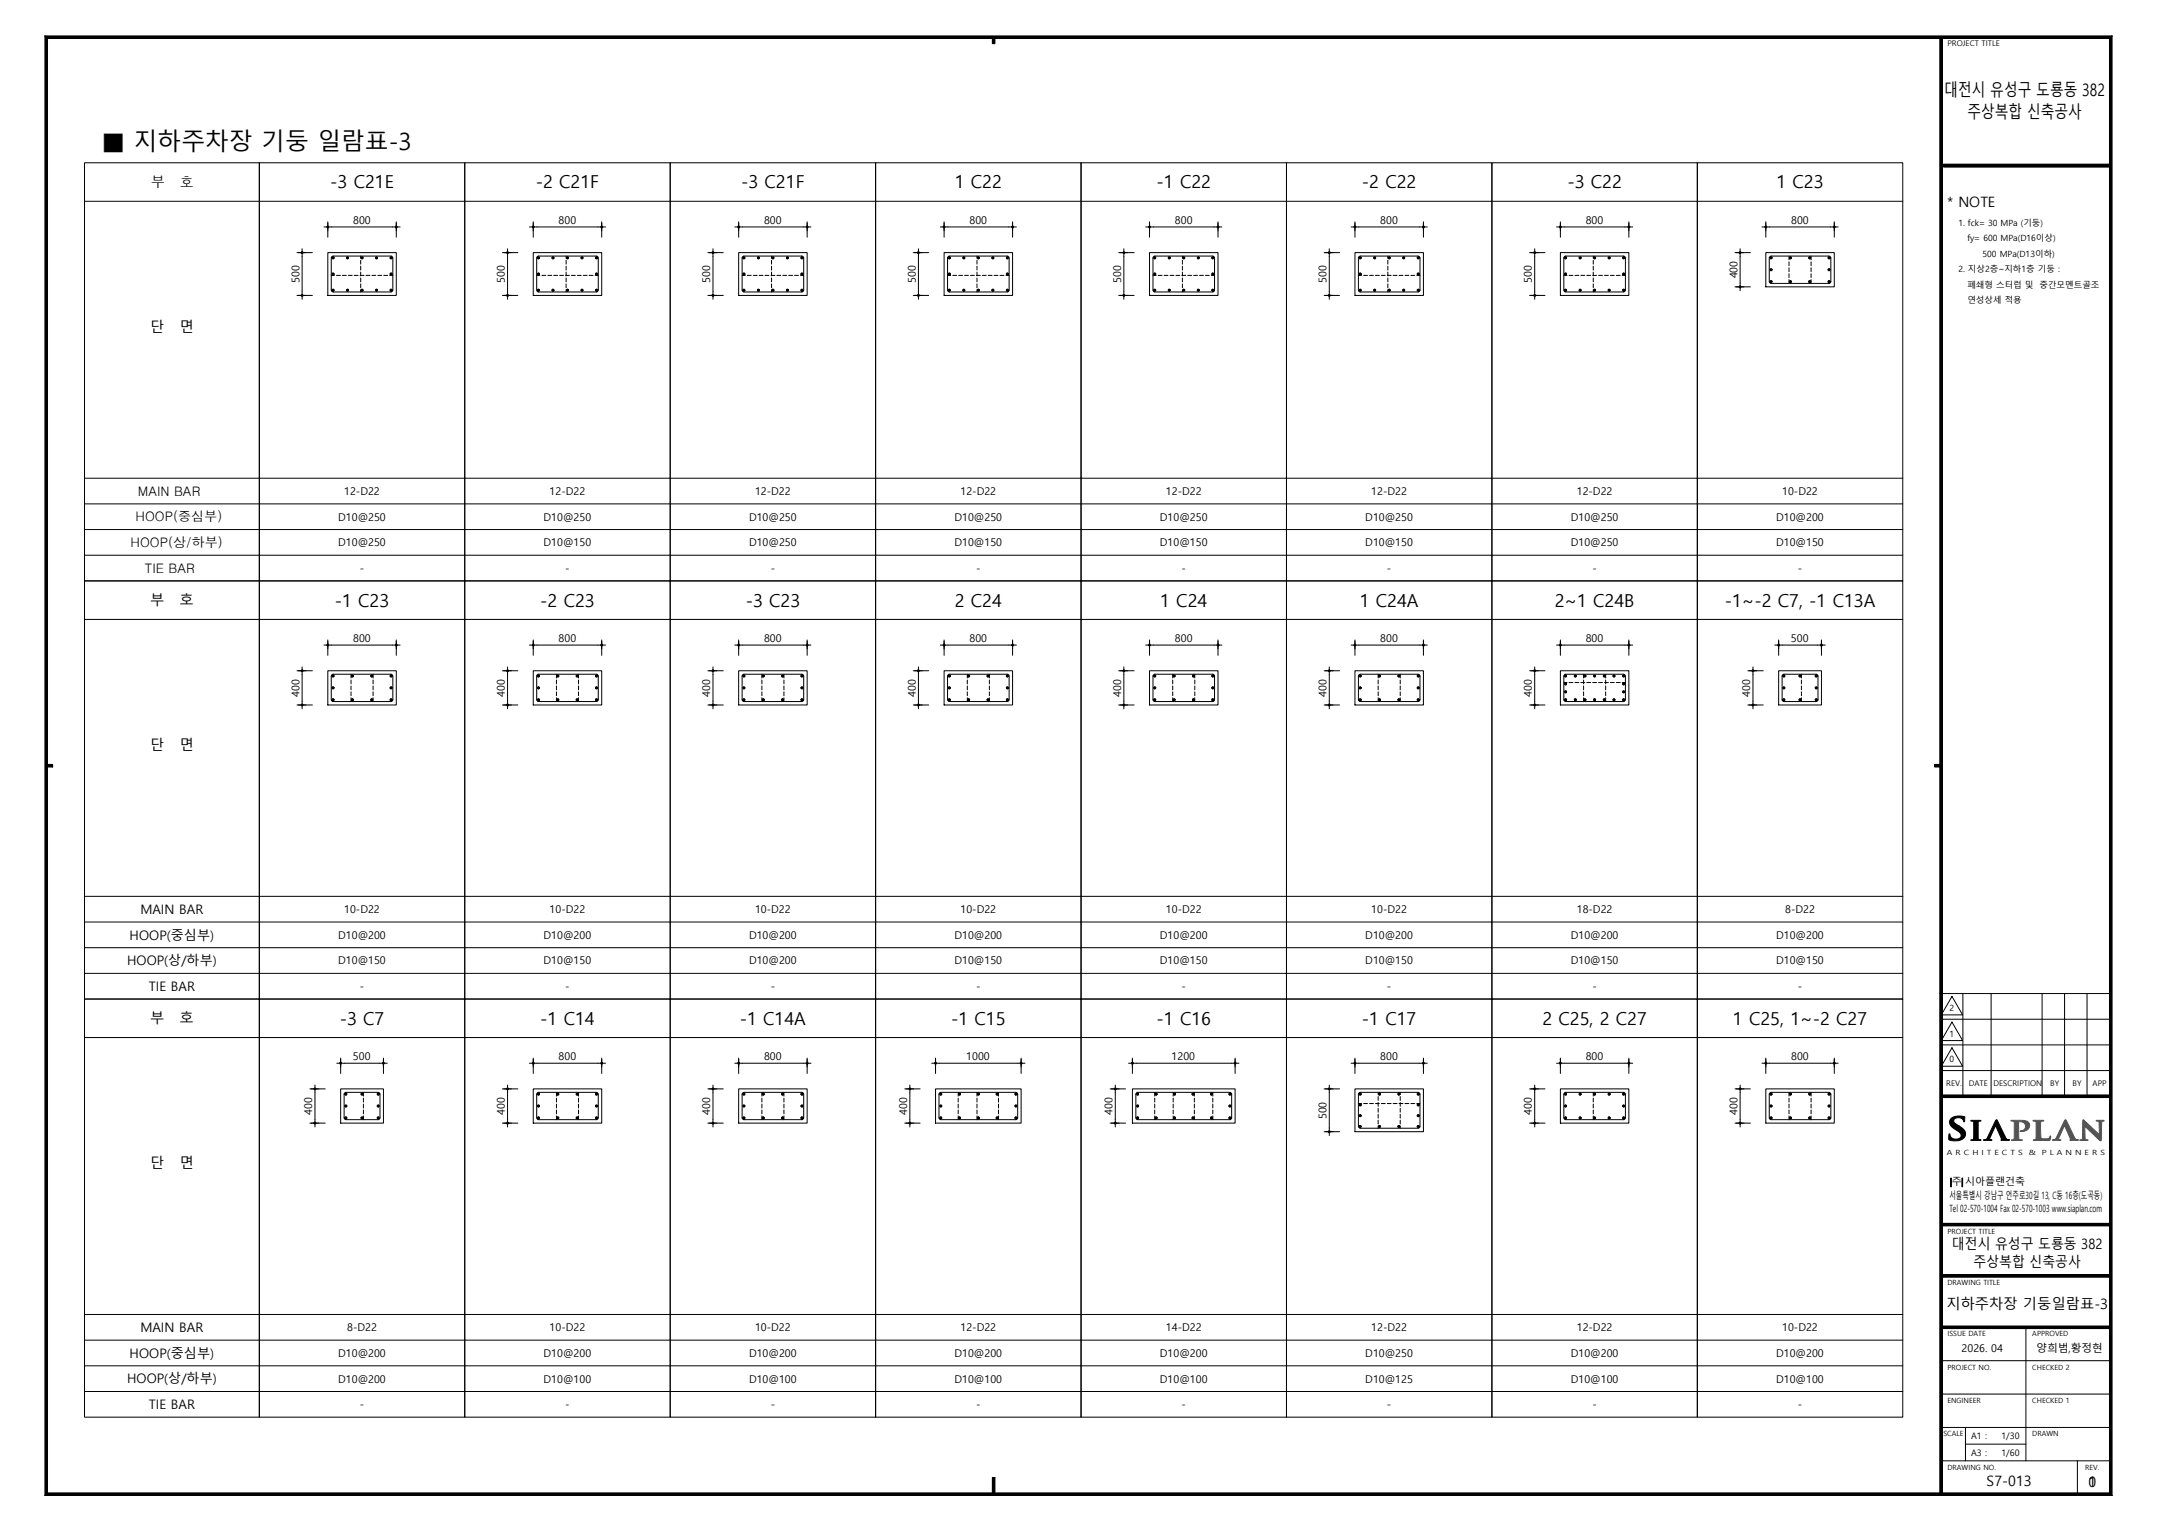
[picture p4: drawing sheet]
<svg xmlns="http://www.w3.org/2000/svg" width="420mm" height="297mm" viewBox="0 0 420 297" stroke-linecap="round" stroke-linejoin="round" font-family="sans-serif">
<defs><g id="words">
<text font-size="4.6" x="19.8" y="29.2">■ 지하주차장 기둥 일람표-3</text>
<g font-size="3.5">
<text x="64.3" y="36.7">-3 C21E</text>
<text x="104.3" y="36.7">-2 C21F</text>
<text x="144.3" y="36.7">-3 C21F</text>
<text x="185.9" y="36.7">1 C22</text>
<text x="225.2" y="36.7">-1 C22</text>
<text x="265.2" y="36.7">-2 C22</text>
<text x="305.2" y="36.7">-3 C22</text>
<text x="345.9" y="36.7">1 C23</text>
<text x="65.2" y="118.1">-1 C23</text>
<text x="105.2" y="118.1">-2 C23</text>
<text x="145.2" y="118.1">-3 C23</text>
<text x="185.9" y="118.1">2 C24</text>
<text x="225.9" y="118.1">1 C24</text>
<text x="264.8" y="118.1">1 C24A</text>
<text x="302.7" y="118.1">2~1 C24B</text>
<text x="335.8" y="118.1">-1~-2 C7, -1 C13A</text>
<text x="66.2" y="199.6">-3 C7</text>
<text x="105.2" y="199.6">-1 C14</text>
<text x="144" y="199.6">-1 C14A</text>
<text x="185.2" y="199.6">-1 C15</text>
<text x="225.2" y="199.6">-1 C16</text>
<text x="265.2" y="199.6">-1 C17</text>
<text x="300.3" y="199.6">2 C25, 2 C27</text>
<text x="337.4" y="199.6">1 C25, 1~-2 C27</text>
</g>
<g font-size="3.3">
<text x="378.6" y="18.8">대전시 유성구 도룡동 382</text>
<text x="383.1" y="23">주상복합 신축공사</text>
</g>
<g font-size="2.8">
<text x="29.4" y="36.4">부</text>
<text x="34.9" y="36.4">호</text>
<text x="379.2" y="40.2">* NOTE</text>
<text x="29.2" y="64.7">단</text>
<text x="34.9" y="64.7">면</text>
<text x="29.2" y="117.9">부</text>
<text x="34.9" y="117.9">호</text>
<text x="29.2" y="146.1">단</text>
<text x="34.9" y="146.1">면</text>
<text x="29.2" y="199.3">부</text>
<text x="34.9" y="199.3">호</text>
<text x="29.2" y="227.5">단</text>
<text x="34.9" y="227.5">면</text>
<text x="380.1" y="243.3">대전시 유성구 도룡동 382</text>
<text x="384.3" y="246.8">주상복합 신축공사</text>
<text x="379" y="254.8">지하주차장 기둥일람표-3</text>
<text x="386.8" y="289.5">S7-013</text>
<text x="406.7" y="289.6">1</text>
<text x="406.7" y="289.6">0</text>
</g>
<g font-size="2.6">
<text x="26.4" y="101.5">HOOP(중심부)</text>
<text x="26.8" y="96.6">MAIN BAR</text>
<text x="25.4" y="106.6">HOOP(상/하부)</text>
<text x="28.2" y="111.5">TIE BAR</text>
<text x="27.3" y="178">MAIN BAR</text>
<text x="25.2" y="183">HOOP(중심부)</text>
<text x="24.7" y="188">HOOP(상/하부)</text>
<text x="29" y="193">TIE BAR</text>
<text x="27.3" y="259.4">MAIN BAR</text>
<text x="24.7" y="269.4">HOOP(상/하부)</text>
<text x="25.2" y="264.4">HOOP(중심부)</text>
<text x="29" y="274.4">TIE BAR</text>
</g>
<g font-size="2.1">
<text x="68.8" y="43.7">800</text>
<text x="108.8" y="43.7">800</text>
<text x="148.8" y="43.7">800</text>
<text x="188.8" y="43.7">800</text>
<text x="228.8" y="43.7">800</text>
<text x="268.8" y="43.7">800</text>
<text x="308.8" y="43.7">800</text>
<text x="348.8" y="43.7">800</text>
<text x="58.3" y="55.1" transform="rotate(-90 58.3 55.1)">500</text>
<text x="98.3" y="55.1" transform="rotate(-90 98.3 55.1)">500</text>
<text x="138.3" y="55.1" transform="rotate(-90 138.3 55.1)">500</text>
<text x="178.3" y="55.1" transform="rotate(-90 178.3 55.1)">500</text>
<text x="218.3" y="55.1" transform="rotate(-90 218.3 55.1)">500</text>
<text x="258.3" y="55.1" transform="rotate(-90 258.3 55.1)">500</text>
<text x="298.3" y="55.1" transform="rotate(-90 298.3 55.1)">500</text>
<text x="338.3" y="54.2" transform="rotate(-90 338.3 54.2)">400</text>
<text x="65.8" y="101.4">D10@250</text>
<text x="67" y="96.4">12-D22</text>
<text x="105.9" y="101.4">D10@250</text>
<text x="107" y="96.4">12-D22</text>
<text x="145.8" y="101.4">D10@250</text>
<text x="147" y="96.4">12-D22</text>
<text x="185.9" y="101.4">D10@250</text>
<text x="187" y="96.4">12-D22</text>
<text x="225.9" y="101.4">D10@250</text>
<text x="227" y="96.4">12-D22</text>
<text x="265.8" y="101.4">D10@250</text>
<text x="267" y="96.4">12-D22</text>
<text x="305.9" y="101.4">D10@250</text>
<text x="307" y="96.4">12-D22</text>
<text x="345.8" y="101.4">D10@200</text>
<text x="347" y="96.4">10-D22</text>
<text x="65.8" y="106.4">D10@250</text>
<text x="105.9" y="106.4">D10@150</text>
<text x="145.8" y="106.4">D10@250</text>
<text x="185.9" y="106.4">D10@150</text>
<text x="225.9" y="106.4">D10@150</text>
<text x="265.8" y="106.4">D10@150</text>
<text x="305.9" y="106.4">D10@250</text>
<text x="345.8" y="106.4">D10@150</text>
<text x="70.1" y="111.4">-</text>
<text x="110.1" y="111.4">-</text>
<text x="150.1" y="111.4">-</text>
<text x="190.1" y="111.4">-</text>
<text x="230.1" y="111.4">-</text>
<text x="270.1" y="111.4">-</text>
<text x="310.1" y="111.4">-</text>
<text x="350.1" y="111.4">-</text>
<text x="68.8" y="125.1">800</text>
<text x="108.8" y="125.1">800</text>
<text x="148.8" y="125.1">800</text>
<text x="188.8" y="125.1">800</text>
<text x="228.8" y="125.1">800</text>
<text x="268.8" y="125.1">800</text>
<text x="308.8" y="125.1">800</text>
<text x="348.7" y="125.1">500</text>
<text x="58.3" y="135.7" transform="rotate(-90 58.3 135.7)">400</text>
<text x="98.3" y="135.7" transform="rotate(-90 98.3 135.7)">400</text>
<text x="138.3" y="135.7" transform="rotate(-90 138.3 135.7)">400</text>
<text x="178.3" y="135.7" transform="rotate(-90 178.3 135.7)">400</text>
<text x="218.3" y="135.7" transform="rotate(-90 218.3 135.7)">400</text>
<text x="258.3" y="135.7" transform="rotate(-90 258.3 135.7)">400</text>
<text x="298.3" y="135.7" transform="rotate(-90 298.3 135.7)">400</text>
<text x="340.8" y="135.7" transform="rotate(-90 340.8 135.7)">400</text>
<text x="67" y="177.8">10-D22</text>
<text x="107" y="177.8">10-D22</text>
<text x="147" y="177.8">10-D22</text>
<text x="187" y="177.8">10-D22</text>
<text x="227" y="177.8">10-D22</text>
<text x="267" y="177.8">10-D22</text>
<text x="307" y="177.8">18-D22</text>
<text x="347.6" y="177.8">8-D22</text>
<text x="65.8" y="182.8">D10@200</text>
<text x="105.9" y="182.8">D10@200</text>
<text x="145.8" y="182.8">D10@200</text>
<text x="185.9" y="182.8">D10@200</text>
<text x="225.9" y="182.8">D10@200</text>
<text x="265.8" y="182.8">D10@200</text>
<text x="305.9" y="182.8">D10@200</text>
<text x="345.8" y="182.8">D10@200</text>
<text x="65.8" y="187.8">D10@150</text>
<text x="105.9" y="187.8">D10@150</text>
<text x="145.8" y="187.8">D10@200</text>
<text x="185.9" y="187.8">D10@150</text>
<text x="225.9" y="187.8">D10@150</text>
<text x="265.8" y="187.8">D10@150</text>
<text x="305.9" y="187.8">D10@150</text>
<text x="345.8" y="187.8">D10@150</text>
<text x="70.1" y="192.8">-</text>
<text x="110.1" y="192.8">-</text>
<text x="150.1" y="192.8">-</text>
<text x="190.1" y="192.8">-</text>
<text x="230.1" y="192.8">-</text>
<text x="270.1" y="192.8">-</text>
<text x="310.1" y="192.8">-</text>
<text x="350.1" y="192.8">-</text>
<text x="68.7" y="206.5">500</text>
<text x="108.8" y="206.5">800</text>
<text x="148.8" y="206.5">800</text>
<text x="188.1" y="206.5">1000</text>
<text x="228.1" y="206.5">1200</text>
<text x="268.8" y="206.5">800</text>
<text x="308.8" y="206.5">800</text>
<text x="348.8" y="206.5">800</text>
<text x="60.8" y="217.1" transform="rotate(-90 60.8 217.1)">400</text>
<text x="98.3" y="217.1" transform="rotate(-90 98.3 217.1)">400</text>
<text x="138.3" y="217.1" transform="rotate(-90 138.3 217.1)">400</text>
<text x="176.6" y="217.1" transform="rotate(-90 176.6 217.1)">400</text>
<text x="216.6" y="217.1" transform="rotate(-90 216.6 217.1)">400</text>
<text x="258.3" y="218" transform="rotate(-90 258.3 218)">500</text>
<text x="298.3" y="217.1" transform="rotate(-90 298.3 217.1)">400</text>
<text x="338.3" y="217.1" transform="rotate(-90 338.3 217.1)">400</text>
<text x="67.6" y="259.3">8-D22</text>
<text x="107" y="259.3">10-D22</text>
<text x="147" y="259.3">10-D22</text>
<text x="187" y="259.3">12-D22</text>
<text x="227" y="259.3">14-D22</text>
<text x="267" y="259.3">12-D22</text>
<text x="307" y="259.3">12-D22</text>
<text x="347" y="259.3">10-D22</text>
<text x="381.9" y="263.4">2026. 04</text>
<text x="396.5" y="263.3">양희범,황정현</text>
<text x="65.8" y="264.2">D10@200</text>
<text x="65.8" y="269.3">D10@200</text>
<text x="105.9" y="264.2">D10@200</text>
<text x="105.9" y="269.3">D10@100</text>
<text x="145.8" y="264.2">D10@200</text>
<text x="145.8" y="269.3">D10@100</text>
<text x="185.9" y="264.2">D10@200</text>
<text x="185.9" y="269.3">D10@100</text>
<text x="225.9" y="264.2">D10@200</text>
<text x="225.9" y="269.3">D10@100</text>
<text x="265.8" y="264.2">D10@250</text>
<text x="265.8" y="269.3">D10@125</text>
<text x="305.9" y="264.2">D10@200</text>
<text x="305.9" y="269.3">D10@100</text>
<text x="345.8" y="264.2">D10@200</text>
<text x="345.8" y="269.3">D10@100</text>
<text x="70.1" y="274.3">-</text>
<text x="110.1" y="274.3">-</text>
<text x="150.1" y="274.3">-</text>
<text x="190.1" y="274.3">-</text>
<text x="230.1" y="274.3">-</text>
<text x="270.1" y="274.3">-</text>
<text x="310.1" y="274.3">-</text>
<text x="350.1" y="274.3">-</text>
</g>
<g font-size="1.9">
<text x="379.6" y="233.5">서울특별시 강남구 언주로30길 13, C동 16층(도곡동)</text>
<text x="380" y="230.8">주 시아플랜건축</text>
<text x="379.6" y="236">Tel 02-570-1004 Fax 02-570-1003 www.siaplan.com</text>
</g>
<g font-size="1.7">
<text x="381.3" y="44">1. fck= 30 MPa (기둥)</text>
<text x="383.1" y="47">fy= 600 MPa(D16이상)</text>
<text x="381.3" y="53">2. 지상2층~지하1층 기둥 :</text>
<text x="386" y="50">500 MPa(D13이하)</text>
<text x="383.1" y="56">폐쇄형 스터럽 및</text>
<text x="383.1" y="59">연성상세 적용</text>
<text x="397.1" y="56">중간모멘트골조</text>
<text x="379.6" y="196.9">2</text>
<text x="379.6" y="201.9">1</text>
<text x="379.6" y="206.9">0</text>
<text x="383.8" y="280.3">A1 :</text>
<text x="389.7" y="280.3">1/30</text>
<text x="383.8" y="283.5">A3 :</text>
<text x="389.7" y="283.5">1/60</text>
</g>
<g font-size="1.5">
<text x="379.2" y="9">PROJECT TITLE</text>
<text x="379" y="211.5">REV.</text>
<text x="383.3" y="211.6">DATE</text>
<text x="388.2" y="211.6">DESCRIPTION</text>
<text x="399.2" y="211.6">BY</text>
<text x="403.6" y="211.6">BY</text>
<text x="407.4" y="211.6">APP</text>
</g>
<g font-size="1.4">
<text x="379.1" y="225">A R C H I T E C T S</text>
<text x="395" y="225">&amp;</text>
<text x="397.6" y="225">P L A N N E R S</text>
<text x="379.2" y="240.3">PROJECT TITLE</text>
<text x="379.2" y="250.3">DRAWING TITLE</text>
<text x="379.2" y="260.2">ISSUE DATE</text>
<text x="395.7" y="260.2">APPROVED</text>
<text x="379.2" y="266.7">PROJECT NO.</text>
<text x="395.7" y="266.7">CHECKED 2</text>
<text x="379.2" y="273.3">ENGINEER</text>
<text x="395.7" y="273.3">CHECKED 1</text>
<text x="378.4" y="279.8">SCALE</text>
<text x="395.7" y="279.8">DRAWN</text>
<text x="379.2" y="286.3">DRAWING NO.</text>
<text x="406" y="286.3">REV.</text>
</g>
</g></defs>
<g fill="none" stroke="#000" stroke-width=".19">
<circle cx="64.8" cy="50.2" r=".19"/>
<circle cx="64.8" cy="56.5" r=".18"/>
<circle cx="64.8" cy="53.4" r=".18"/>
<circle cx="67.7" cy="50.2" r=".19"/>
<circle cx="67.7" cy="56.5" r=".18"/>
<circle cx="70.5" cy="50.2" r=".19"/>
<circle cx="70.5" cy="56.5" r=".18"/>
<circle cx="73.3" cy="50.2" r=".19"/>
<circle cx="73.3" cy="56.5" r=".18"/>
<circle cx="76.1" cy="50.2" r=".19"/>
<circle cx="76.1" cy="53.4" r=".18"/>
<circle cx="76.1" cy="56.5" r=".18"/>
<circle cx="104.8" cy="50.2" r=".19"/>
<circle cx="104.8" cy="53.4" r=".18"/>
<circle cx="104.8" cy="56.5" r=".18"/>
<circle cx="107.7" cy="50.2" r=".19"/>
<circle cx="107.7" cy="56.5" r=".18"/>
<circle cx="110.5" cy="50.2" r=".19"/>
<circle cx="110.5" cy="56.5" r=".18"/>
<circle cx="113.3" cy="50.2" r=".19"/>
<circle cx="113.3" cy="56.5" r=".18"/>
<circle cx="116.1" cy="50.2" r=".19"/>
<circle cx="116.1" cy="56.5" r=".18"/>
<circle cx="116.1" cy="53.4" r=".18"/>
<circle cx="144.8" cy="50.2" r=".19"/>
<circle cx="144.8" cy="56.5" r=".18"/>
<circle cx="144.8" cy="53.4" r=".18"/>
<circle cx="147.7" cy="50.2" r=".19"/>
<circle cx="147.7" cy="56.5" r=".18"/>
<circle cx="150.5" cy="50.2" r=".19"/>
<circle cx="150.5" cy="56.5" r=".19"/>
<circle cx="153.3" cy="50.2" r=".19"/>
<circle cx="153.3" cy="56.5" r=".18"/>
<circle cx="156.1" cy="50.2" r=".19"/>
<circle cx="156.1" cy="53.4" r=".18"/>
<circle cx="156.1" cy="56.5" r=".18"/>
</g>
<g fill="#000">
<circle cx="64.8" cy="50.2" r=".19"/>
<circle cx="64.8" cy="56.5" r=".18"/>
<circle cx="64.8" cy="53.4" r=".18"/>
<circle cx="67.7" cy="50.2" r=".19"/>
<circle cx="67.7" cy="56.5" r=".18"/>
<circle cx="70.5" cy="50.2" r=".19"/>
<circle cx="70.5" cy="56.5" r=".18"/>
<circle cx="73.3" cy="50.2" r=".19"/>
<circle cx="73.3" cy="56.5" r=".18"/>
<circle cx="76.1" cy="50.2" r=".19"/>
<circle cx="76.1" cy="53.4" r=".18"/>
<circle cx="76.1" cy="56.5" r=".18"/>
<circle cx="104.8" cy="50.2" r=".19"/>
<circle cx="104.8" cy="53.4" r=".18"/>
<circle cx="104.8" cy="56.5" r=".18"/>
<circle cx="107.7" cy="50.2" r=".19"/>
<circle cx="107.7" cy="56.5" r=".18"/>
<circle cx="110.5" cy="50.2" r=".19"/>
<circle cx="110.5" cy="56.5" r=".18"/>
<circle cx="113.3" cy="50.2" r=".19"/>
<circle cx="113.3" cy="56.5" r=".18"/>
<circle cx="116.1" cy="50.2" r=".19"/>
<circle cx="116.1" cy="56.5" r=".18"/>
<circle cx="116.1" cy="53.4" r=".18"/>
<circle cx="144.8" cy="50.2" r=".19"/>
<circle cx="144.8" cy="56.5" r=".18"/>
<circle cx="144.8" cy="53.4" r=".18"/>
<circle cx="147.7" cy="50.2" r=".19"/>
<circle cx="147.7" cy="56.5" r=".18"/>
<circle cx="150.5" cy="50.2" r=".19"/>
<circle cx="150.5" cy="56.5" r=".19"/>
<circle cx="153.3" cy="50.2" r=".19"/>
<circle cx="153.3" cy="56.5" r=".18"/>
<circle cx="156.1" cy="50.2" r=".19"/>
<circle cx="156.1" cy="53.4" r=".18"/>
<circle cx="156.1" cy="56.5" r=".18"/>
</g>
<g fill="none" stroke="#000" stroke-width=".19">
<path d="M8.8 7h402.5l-.6 .5h-401.4zM8.8 7l.5 .5v283.3l-.5 .5zM193.2 7.3h.5v1.2h-.5zM377.7 7.3h.5v283.7h-.5zM411.3 7v284.3l-.6-.5v-283.3zM378 32h33v.5h-33zM9 148.9h1.3v.5h-1.3zM376.7 148.9h1.3v.5h-1.3zM377.7 193.5h33.1M378 198.5h33M380.1 194.1l2.1 3.6h-4.2zM380.1 199.1l2.1 3.6h-4.2z"/>
<path d="M382.2 193.5v20M387.7 193.5v20M397.6 193.5v20M402 193.5v20M406.4 193.5v20M378 213.3h33v.5h-33zM378 208.5h33M378 203.5h33M380.1 204.1l2.1 3.6h-4.2zM378 238.3h33v.5h-33zM379.8 229.5h.2v1.6h-.2zM382 229.5h.1v1.6h-.1z"/>
<path d="M378 258.3h33v.5h-33zM378 248.3h33v.5h-33zM394.5 258.5v26M378 265h33M378 278h33M378 271.5h33M8.8 291.3l.5-.5h401.4l.6 .5zM193.2 287.8h.5v3.2h-.5zM378 284.5h33M404.5 284.5v6.5"/>
</g>
<path d="M378.5 32h32.5v.5h-32.5z" fill="none" stroke="#000" stroke-width=".19"/>
<path d="M378.5 32h32.5v.5h-32.5z" fill="#000"/>
<g fill="#000">
<path d="M8.8 7h402.5l-.6 .5h-401.4zM193.2 7.3h.5v1.2h-.5zM377.7 7.3h.5v283.7h-.5zM411.3 7v284.3l-.6-.5v-283.3zM378 32h33v.5h-33zM9 148.9h1.3v.5h-1.3zM376.7 148.9h1.3v.5h-1.3zM378 213.3h33v.5h-33zM378 238.3h33v.5h-33zM379.8 229.5h.2v1.6h-.2zM382 229.5h.1v1.6h-.1zM378 258.3h33v.5h-33z"/>
<path d="M378 248.3h33v.5h-33zM8.8 7l.5 .5v283.3l-.5 .5zM193.2 287.8h.5v3.2h-.5zM8.8 291.3l.5-.5h401.4l.6 .5z"/>
</g>
<path d="M391.6 218.2h1.7a1.6 1.6 0 0 1 1.9 .9 1.45 1.45 0 0 1-1.8 1.2 .92 .92 0 0 0 1-1.1 .92 .92 0 0 0-1.3-.6v2.9a.46 .46 0 0 0 .2 .5 .46 .46 0 0 0 .5 0 .31 .31 0 0 1-.6 .1h-1.5l.1-.1a.42 .42 0 0 0 .4-.2 .42 .42 0 0 0 0-.5v-2.4a.44 .44 0 0 0-.1-.5 .44 .44 0 0 0-.5-.1z" fill="none" stroke="#545454" stroke-width=".19"/>
<path d="M391.6 218.2h1.7a1.6 1.6 0 0 1 1.9 .9 1.45 1.45 0 0 1-1.8 1.2 .92 .92 0 0 0 1-1.1 .92 .92 0 0 0-1.3-.6v2.9a.46 .46 0 0 0 .2 .5 .46 .46 0 0 0 .5 0 .31 .31 0 0 1-.6 .1h-1.5l.1-.1a.42 .42 0 0 0 .4-.2 .42 .42 0 0 0 0-.5v-2.4a.44 .44 0 0 0-.1-.5 .44 .44 0 0 0-.5-.1z" fill-rule="evenodd" fill="#545454"/>
<path d="M379.9 217.9a2.66 2.66 0 0 1 2.7-.3l-.2 .9a1.08 1.08 0 0 0-.9-.8 1.08 1.08 0 0 0-1.1 .6 1.18 1.18 0 0 0 .8 .9h.1a1.69 1.69 0 0 1 1.2 2.3 2.76 2.76 0 0 1-3.1 .4l.2-1.1a1.2 1.2 0 0 0 1 1.1 1.2 1.2 0 0 0 1.3-.7 1.94 1.94 0 0 0-1.1-1.2 1.54 1.54 0 0 1-1.1-1.8zM383.8 218.2h1.9l-.1 .1a.41 .41 0 0 0-.4 .2 .41 .41 0 0 0 0 .5v2.5a.52 .52 0 0 0 .5 .5l-1.9 .1 .1-.1a.4 .4 0 0 0 .4-.2 .4 .4 0 0 0 0-.4v-2.5a.53 .53 0 0 0-.6-.6z" fill="none" stroke="#000" stroke-width=".19"/>
<g fill="#000">
<path d="M379.9 217.9a2.66 2.66 0 0 1 2.7-.3l-.2 .9a1.08 1.08 0 0 0-.9-.8 1.08 1.08 0 0 0-1.1 .6 1.18 1.18 0 0 0 .8 .9h.1a1.69 1.69 0 0 1 1.2 2.3 2.76 2.76 0 0 1-3.1 .4l.2-1.1a1.2 1.2 0 0 0 1 1.1 1.2 1.2 0 0 0 1.3-.7 1.94 1.94 0 0 0-1.1-1.2 1.54 1.54 0 0 1-1.1-1.8z" fill-rule="evenodd"/>
<path d="M383.8 218.2h1.9l-.1 .1a.41 .41 0 0 0-.4 .2 .41 .41 0 0 0 0 .5v2.5a.52 .52 0 0 0 .5 .5l-1.9 .1 .1-.1a.4 .4 0 0 0 .4-.2 .4 .4 0 0 0 0-.4v-2.5a.53 .53 0 0 0-.6-.6z" fill-rule="evenodd"/>
</g>
<path d="M405.6 218.1l3.2 2.9-.1-1.9a.58 .58 0 0 0-.5-.8h1.5a.54 .54 0 0 0-.5 .8v2.6a.29 .29 0 0 1-.1 .5 .29 .29 0 0 1-.4-.3l-2.8-2.6 .1 1.9a.58 .58 0 0 0 .6 .8h-1.6a.52 .52 0 0 0 .5-.2 .52 .52 0 0 0 0-.5z" fill="none" stroke="#545454" stroke-width=".19"/>
<path d="M405.6 218.1l3.2 2.9-.1-1.9a.58 .58 0 0 0-.5-.8h1.5a.54 .54 0 0 0-.5 .8v2.6a.29 .29 0 0 1-.1 .5 .29 .29 0 0 1-.4-.3l-2.8-2.6 .1 1.9a.58 .58 0 0 0 .6 .8h-1.6a.52 .52 0 0 0 .5-.2 .52 .52 0 0 0 0-.5z" fill-rule="evenodd" fill="#545454"/>
<path d="M395.9 218.2h2v.1a.47 .47 0 0 0-.6 .2 .47 .47 0 0 0 0 .6l.1 2.6a1.75 1.75 0 0 0 1.7-.2l.1-.2 .1 .1a.58 .58 0 0 1-.2 .6 .58 .58 0 0 1-.6 .1l-2.6-.1a.53 .53 0 0 0 .6-.7v-2.2a.55 .55 0 0 0-.1-.6 .55 .55 0 0 0-.5-.2z" fill="none" stroke="#545454" stroke-width=".19"/>
<path d="M395.9 218.2h2v.1a.47 .47 0 0 0-.6 .2 .47 .47 0 0 0 0 .6l.1 2.6a1.75 1.75 0 0 0 1.7-.2l.1-.2 .1 .1a.58 .58 0 0 1-.2 .6 .58 .58 0 0 1-.6 .1l-2.6-.1a.53 .53 0 0 0 .6-.7v-2.2a.55 .55 0 0 0-.1-.6 .55 .55 0 0 0-.5-.2z" fill-rule="evenodd" fill="#545454"/>
<path d="M388.6 218.1h.2l.1 .2 1.5 3a.93 .93 0 0 0 .9 .7l-1.7 .1 .2-.2-1.2-2.7-1 2.2a.31 .31 0 0 0-.2 .5 .31 .31 0 0 0 .4 .1v.1l-1.6-.1a.93 .93 0 0 0 .9-.8z" fill="none" stroke="#000" stroke-width=".19"/>
<path d="M388.6 218.1h.2l.1 .2 1.5 3a.93 .93 0 0 0 .9 .7l-1.7 .1 .2-.2-1.2-2.7-1 2.2a.31 .31 0 0 0-.2 .5 .31 .31 0 0 0 .4 .1v.1l-1.6-.1a.93 .93 0 0 0 .9-.8z" fill-rule="evenodd" fill="#000"/>
<path d="M402.1 218.1h.1l.2 .2 1.4 3a.93 .93 0 0 0 .9 .7l-1.6 .1 .1-.2-1.2-2.7-1 2.2a.31 .31 0 0 0-.2 .5 .31 .31 0 0 0 .5 .1l-.1 .1-1.6-.1a.93 .93 0 0 0 1-.8z" fill="none" stroke="#545454" stroke-width=".19"/>
<path d="M402.1 218.1h.1l.2 .2 1.4 3a.93 .93 0 0 0 .9 .7l-1.6 .1 .1-.2-1.2-2.7-1 2.2a.31 .31 0 0 0-.2 .5 .31 .31 0 0 0 .5 .1l-.1 .1-1.6-.1a.93 .93 0 0 0 1-.8z" fill-rule="evenodd" fill="#545454"/>
<path d="M382.7 278v6.5M382.7 281.3h11.8" fill="none" stroke="#000" stroke-width=".19"/>
<!-- layer: SHEET -->
<g fill="none" stroke="#000" stroke-width=".19">
<path d="M16.5 39.2h354M16.5 31.7h34v81.4h-34zM50.5 31.7h40v81.4h-40zM90.5 31.7h40v81.4h-40zM130.5 31.7h40v81.4h-40zM170.5 31.7h40v81.4h-40zM210.5 31.7h40v81.4h-40zM250.5 31.7h40v81.4h-40zM290.5 31.7h40v81.4h-40zM330.5 31.7h40v81.4h-40zM16.5 98.1h354M16.5 93.1h354"/>
<path d="M16.5 103.1h354M16.5 108.1h354M16.5 113.1h34v81.5h-34zM50.5 113.1h40v81.5h-40zM90.5 113.1h40v81.5h-40zM130.5 113.1h40v81.5h-40zM170.5 113.1h40v81.5h-40zM210.5 113.1h40v81.5h-40zM250.5 113.1h40v81.5h-40zM290.5 113.1h40v81.5h-40zM330.5 113.1h40v81.5h-40zM16.5 120.6h354"/>
<path d="M16.5 179.6h354M16.5 174.6h354M16.5 184.6h354M16.5 189.6h354M16.5 194.6h34v81.4h-34zM50.5 194.6h40v81.4h-40zM90.5 194.6h40v81.4h-40zM130.5 194.6h40v81.4h-40zM170.5 194.6h40v81.4h-40zM210.5 194.6h40v81.4h-40zM250.5 194.6h40v81.4h-40zM290.5 194.6h40v81.4h-40z"/>
<path d="M330.5 194.6h40v81.4h-40zM16.5 202.1h354M16.5 256h354M16.5 271h354M16.5 266h354M16.5 261h354"/>
</g>
<!-- layer: CON -->
<g fill="none" stroke="#000" stroke-width=".19">
<path d="M63.8 49.2h13.4v8.3h-13.4zM103.8 49.2h13.4v8.3h-13.4zM143.8 49.2h13.4v8.3h-13.4zM183.8 49.2h13.4v8.3h-13.4zM223.8 49.2h13.4v8.3h-13.4zM263.8 49.2h13.4v8.3h-13.4zM303.8 49.2h13.4v8.3h-13.4zM343.8 49.2h13.4v6.7h-13.4zM63.8 130.6h13.4v6.7h-13.4zM103.8 130.6h13.4v6.7h-13.4zM143.8 130.6h13.4v6.7h-13.4zM183.8 130.6h13.4v6.7h-13.4z"/>
<path d="M223.8 130.6h13.4v6.7h-13.4zM263.8 130.6h13.4v6.7h-13.4zM303.8 130.6h13.4v6.7h-13.4zM346.3 130.6h8.4v6.7h-8.4zM66.3 212.1h8.4v6.6h-8.4zM103.8 212.1h13.4v6.6h-13.4zM143.8 212.1h13.4v6.6h-13.4zM182.2 212.1h16.6v6.6h-16.6zM220.5 212.1h20v6.6h-20zM263.8 212.1h13.4v8.3h-13.4zM303.8 212.1h13.4v6.6h-13.4zM343.8 212.1h13.4v6.6h-13.4z"/>
</g>
<!-- layer: TieBar -->
<g fill="none" stroke="#000" stroke-width=".19">
<path d="M64.5 53.6h.6M65.5 53.6h.8M66.7 53.6h.7M67.8 53.6h.8M69 53.6h.7M70.1 53.6h.8M70.2 49.9v.4M70.2 50.7v.7M70.2 51.8v.8M70.2 53v.7M70.2 54.1v.8M70.2 55.3v.7"/>
<path d="M70.2 56.4v.5M71.3 53.6h.7M72.4 53.6h.8M73.6 53.6h.7M74.7 53.6h.8M75.9 53.6h.6M104.5 53.6h.6M105.5 53.6h.8M106.7 53.6h.7M107.8 53.6h.8M109 53.6h.7M110.1 53.6h.8"/>
<path d="M110.2 49.9v.4M110.2 50.7v.7M110.2 51.8v.8M110.2 53v.7M110.2 54.1v.8M110.2 55.3v.7M110.2 56.4v.5M111.3 53.6h.7M112.4 53.6h.8M113.6 53.6h.7M114.7 53.6h.8M115.9 53.6h.6"/>
<path d="M144.5 53.6h.6M145.5 53.6h.8M146.7 53.6h.7M147.8 53.6h.8M149 53.6h.7M150.1 53.6h.8M150.2 49.9v.4M150.2 50.7v.7M150.2 51.8v.8M150.2 53v.7M150.2 54.1v.8M150.2 55.3v.7"/>
<path d="M150.2 56.4v.5M151.3 53.6h.7M152.4 53.6h.8M153.6 53.6h.7M154.7 53.6h.8M155.9 53.6h.6M184.5 53.6h.6M185.5 53.6h.8M186.7 53.6h.7M187.8 53.6h.8M189 53.6h.7M190.1 53.6h.8"/>
<path d="M190.2 49.9v.4M190.2 50.7v.7M190.2 51.8v.8M190.2 53v.7M190.2 54.1v.8M190.2 55.3v.7M190.2 56.4v.5M191.3 53.6h.7M192.4 53.6h.8M193.6 53.6h.7M194.7 53.6h.8M195.9 53.6h.6"/>
<path d="M224.5 53.6h.6M225.5 53.6h.8M226.7 53.6h.7M227.8 53.6h.8M229 53.6h.7M230.1 53.6h.8M230.2 49.9v.4M230.2 50.7v.7M230.2 51.8v.8M230.2 53v.7M230.2 54.1v.8M230.2 55.3v.7"/>
<path d="M230.2 56.4v.5M231.3 53.6h.7M232.4 53.6h.8M233.6 53.6h.7M234.7 53.6h.8M235.9 53.6h.6M264.5 53.6h.6M265.5 53.6h.8M266.7 53.6h.7M267.8 53.6h.8M269 53.6h.7M270.1 53.6h.8"/>
<path d="M270.2 49.9v.4M270.2 50.7v.7M270.2 51.8v.8M270.2 53v.7M270.2 54.1v.8M270.2 55.3v.7M270.2 56.4v.5M271.3 53.6h.7M272.4 53.6h.8M273.6 53.6h.7M274.7 53.6h.8M275.9 53.6h.6"/>
<path d="M304.5 53.6h.6M305.5 53.6h.8M306.7 53.6h.7M307.8 53.6h.8M309 53.6h.7M310.1 53.6h.8M310.2 49.9v.4M310.2 50.7v.7M310.2 51.8v.8M310.2 53v.7M310.2 54.1v.8M310.2 55.3v.7"/>
<path d="M310.2 56.4v.5M311.3 53.6h.7M312.4 53.6h.8M313.6 53.6h.7M314.7 53.6h.8M315.9 53.6h.6M348.3 49.9v.7M348.3 51v.8M348.3 52.2v.7M348.3 53.3v.8M348.3 54.5v.7M352.6 49.9v.7"/>
<path d="M352.6 51v.8M352.6 52.2v.7M352.6 53.3v.8M352.6 54.5v.7M68.3 131.3v.7M68.3 132.4v.8M68.3 133.6v.7M68.3 134.7v.8M68.3 135.9v.7M72.6 131.3v.7M72.6 132.4v.8M72.6 133.6v.7"/>
<path d="M72.6 134.7v.8M72.6 135.9v.7M108.3 131.3v.7M108.3 132.4v.8M108.3 133.6v.7M108.3 134.7v.8M108.3 135.9v.7M112.6 131.3v.7M112.6 132.4v.8M112.6 133.6v.7M112.6 134.7v.8M112.6 135.9v.7"/>
<path d="M148.3 131.3v.7M148.3 132.4v.8M148.3 133.6v.7M148.3 134.7v.8M148.3 135.9v.7M152.6 131.3v.7M152.6 132.4v.8M152.6 133.6v.7M152.6 134.7v.8M152.6 135.9v.7M188.3 131.3v.7M188.3 132.4v.8"/>
<path d="M188.3 133.6v.7M188.3 134.7v.8M188.3 135.9v.7M192.6 131.3v.7M192.6 132.4v.8M192.6 133.6v.7M192.6 134.7v.8M192.6 135.9v.7M228.3 131.3v.7M228.3 132.4v.8M228.3 133.6v.7M228.3 134.7v.8"/>
<path d="M228.3 135.9v.7M232.6 131.3v.7M232.6 132.4v.8M232.6 133.6v.7M232.6 134.7v.8M232.6 135.9v.7M268.3 131.3v.7M268.3 132.4v.8M268.3 133.6v.7M268.3 134.7v.8M268.3 135.9v.7M272.6 131.3v.7"/>
<path d="M272.6 132.4v.8M272.6 133.6v.7M272.6 134.7v.8M272.6 135.9v.7M304.5 132.9h.6M305.5 132.9h.8M306.7 132.9h.7M307.8 132.9h.8M308.3 131.3v.7M308.3 132.4v.8M308.3 133.6v.7M308.3 134.7v.8"/>
<path d="M308.3 135.9v.7M309 132.9h.7M310.1 132.9h.8M311.3 132.9h.7M312.4 132.9h.8M312.6 131.3v.7M312.6 132.4v.8M312.6 133.6v.7M312.6 134.7v.8M312.6 135.9v.7M313.6 132.9h.7M314.7 132.9h.8"/>
<path d="M315.9 132.9h.6M350.8 131.3v.7M350.8 132.4v.8M350.8 133.6v.7M350.8 134.7v.8M350.8 135.9v.7M70.8 212.7v.8M70.8 213.9v.7M70.8 215v.8M70.8 216.2v.7M70.8 217.3v.8M108.3 212.7v.8"/>
<path d="M108.3 213.9v.7M108.3 215v.8M108.3 216.2v.7M108.3 217.3v.8M112.6 212.7v.8M112.6 213.9v.7M112.6 215v.8M112.6 216.2v.7M112.6 217.3v.8M148.3 212.7v.8M148.3 213.9v.7M148.3 215v.8"/>
<path d="M148.3 216.2v.7M148.3 217.3v.8M152.6 212.7v.8M152.6 213.9v.7M152.6 215v.8M152.6 216.2v.7M152.6 217.3v.8M186.6 212.7v.8M186.6 213.9v.7M186.6 215v.8M186.6 216.2v.7M186.6 217.3v.8"/>
<path d="M190.2 212.7v.8M190.2 213.9v.7M190.2 215v.8M190.2 216.2v.7M190.2 217.3v.8M194.4 212.7v.8M194.4 213.9v.7M194.4 215v.8M194.4 216.2v.7M194.4 217.3v.8M224.8 212.7v.8M224.8 213.9v.7"/>
<path d="M224.8 215v.8M224.8 216.2v.7M224.8 217.3v.8M228.4 212.7v.8M228.4 213.9v.7M228.4 215v.8M228.4 216.2v.7M228.4 217.3v.8M232.6 212.7v.8M232.6 213.9v.7M232.6 215v.8M232.6 216.2v.7"/>
<path d="M232.6 217.3v.8M236.2 212.7v.8M236.2 213.9v.7M236.2 215v.8M236.2 216.2v.7M236.2 217.3v.8M264.5 214.9h.6M265.5 214.9h.8M266.7 214.9h.7M267.8 214.9h.8M268.3 212.7v.5M268.3 213.6v.7"/>
<path d="M268.3 214.7v.8M268.3 215.9v.7M268.3 217v.8M268.3 218.2v.7M268.3 219.3v.4M269 214.9h.7M270.1 214.9h.8M271.3 214.9h.7M272.4 214.9h.8M272.6 212.7v.5M272.6 213.6v.7M272.6 214.7v.8"/>
<path d="M272.6 215.9v.7M272.6 217v.8M272.6 218.2v.7M272.6 219.3v.4M273.6 214.9h.7M274.7 214.9h.8M275.9 214.9h.6M310.2 212.7v.8M310.2 213.9v.7M310.2 215v.8M310.2 216.2v.7M310.2 217.3v.8"/>
<path d="M348.3 212.7v.8M348.3 213.9v.7M348.3 215v.8M348.3 216.2v.7M348.3 217.3v.8M352.6 212.7v.8M352.6 213.9v.7M352.6 215v.8M352.6 216.2v.7M352.6 217.3v.8"/>
</g>
<g fill="none" stroke="#000" stroke-width=".19">
<path d="M64.6 50.1l.3-.2h11.4l.2 .3-.1 6.5-.3 .2-11.4-.1-.2-.3zM104.6 50.1l.3-.2h11.4l.2 .3-.1 6.5-.3 .2-11.4-.1-.2-.3zM144.5 50.2v6.3M144.5 50.2l.4-.3h11.4l.2 .3v6.3l-.4 .4h-11.2l-.4-.4M184.6 50.1l.3-.2h11.4l.2 .3-.1 6.5-.3 .2-11.4-.1-.2-.3zM224.6 50.1l.3-.2h11.4l.2 .3-.1 6.5-.3 .2-11.4-.1-.2-.3zM264.6 50.1l.3-.2h11.4l.2 .3-.1 6.5-.3 .2-11.4-.1-.2-.3zM304.6 50.1l.3-.2h11.4l.2 .3-.1 6.5-.3 .2-11.4-.1-.2-.3zM344.6 50.1l.3-.2h11.4l.2 .3-.1 4.8-.3 .2-11.4-.1-.2-.3zM64.6 131.5l.3-.2 11.4 .1 .2 .3-.1 4.7-.3 .2h-11.4l-.2-.3zM104.6 131.5l.3-.2 11.4 .1 .2 .3-.1 4.7-.3 .2h-11.4l-.2-.3zM144.5 131.7v4.6"/>
<path d="M144.5 131.7l.4-.4 11.4 .1 .2 .3v4.6l-.4 .3h-11.2l-.4-.3M184.6 131.5l.3-.2 11.4 .1 .2 .3-.1 4.7-.3 .2h-11.4l-.2-.3zM224.6 131.5l.3-.2 11.4 .1 .2 .3-.1 4.7-.3 .2h-11.4l-.2-.3zM264.6 131.5l.3-.2 11.4 .1 .2 .3-.1 4.7-.3 .2h-11.4l-.2-.3zM104.6 212.9l.3-.2 11.4 .1 .2 .3-.1 4.8-.3 .2-11.4-.1-.2-.3zM144.5 213.1v4.6M144.5 213.1l.4-.4 11.4 .1 .2 .3v4.6l-.4 .4h-11.2l-.4-.4M344.6 212.9l.3-.2 11.4 .1 .2 .3-.1 4.8-.3 .2-11.4-.1-.2-.3z"/>
<circle cx="64.8" cy="53.4" r=".19"/>
<circle cx="64.8" cy="50.2" r=".18"/>
<circle cx="64.8" cy="56.5" r=".18"/>
<circle cx="67.7" cy="50.2" r=".18"/>
<circle cx="67.7" cy="56.5" r=".18"/>
<circle cx="70.5" cy="50.2" r=".18"/>
<circle cx="70.5" cy="56.5" r=".18"/>
<circle cx="73.3" cy="50.2" r=".18"/>
<circle cx="73.3" cy="56.5" r=".18"/>
<circle cx="76.1" cy="53.4" r=".19"/>
<circle cx="76.1" cy="50.2" r=".18"/>
<circle cx="76.1" cy="56.5" r=".18"/>
<circle cx="104.8" cy="53.4" r=".19"/>
<circle cx="104.8" cy="50.2" r=".18"/>
<circle cx="104.8" cy="56.5" r=".18"/>
<circle cx="107.7" cy="50.2" r=".18"/>
<circle cx="107.7" cy="56.5" r=".18"/>
<circle cx="110.5" cy="50.2" r=".18"/>
<circle cx="110.5" cy="56.5" r=".18"/>
<circle cx="113.3" cy="50.2" r=".18"/>
<circle cx="113.3" cy="56.5" r=".18"/>
<circle cx="116.1" cy="53.4" r=".19"/>
<circle cx="116.1" cy="50.2" r=".18"/>
<circle cx="116.1" cy="56.5" r=".18"/>
<circle cx="144.8" cy="53.4" r=".19"/>
<circle cx="144.8" cy="50.2" r=".19"/>
<circle cx="144.8" cy="56.5" r=".19"/>
<circle cx="147.7" cy="50.2" r=".18"/>
<circle cx="147.7" cy="56.5" r=".18"/>
<circle cx="150.5" cy="50.2" r=".19"/>
<circle cx="150.5" cy="56.5" r=".19"/>
<circle cx="153.3" cy="50.2" r=".18"/>
<circle cx="153.3" cy="56.5" r=".18"/>
<circle cx="156.1" cy="53.4" r=".19"/>
<circle cx="156.1" cy="50.2" r=".18"/>
<circle cx="156.1" cy="56.5" r=".18"/>
<circle cx="184.8" cy="50.2" r=".19"/>
<circle cx="184.8" cy="53.4" r=".19"/>
<circle cx="184.8" cy="56.5" r=".19"/>
<circle cx="187.7" cy="50.2" r=".19"/>
<circle cx="187.7" cy="50.2" r=".18"/>
<circle cx="187.7" cy="56.5" r=".18"/>
<circle cx="190.5" cy="50.2" r=".19"/>
<circle cx="190.5" cy="56.5" r=".19"/>
<circle cx="193.3" cy="50.2" r=".19"/>
<circle cx="193.3" cy="50.2" r=".18"/>
<circle cx="193.3" cy="56.5" r=".18"/>
<circle cx="196.1" cy="50.2" r=".19"/>
<circle cx="196.1" cy="53.4" r=".19"/>
<circle cx="196.1" cy="50.2" r=".18"/>
<circle cx="196.1" cy="56.5" r=".18"/>
<circle cx="196.1" cy="53.4" r=".18"/>
<circle cx="224.8" cy="50.2" r=".19"/>
<circle cx="224.8" cy="53.4" r=".19"/>
<circle cx="224.8" cy="56.5" r=".19"/>
<circle cx="227.7" cy="50.2" r=".19"/>
<circle cx="227.7" cy="50.2" r=".18"/>
<circle cx="227.7" cy="56.5" r=".18"/>
<circle cx="230.5" cy="50.2" r=".19"/>
<circle cx="230.5" cy="56.5" r=".19"/>
<circle cx="233.3" cy="50.2" r=".19"/>
<circle cx="233.3" cy="50.2" r=".18"/>
<circle cx="233.3" cy="56.5" r=".18"/>
<circle cx="236.1" cy="50.2" r=".19"/>
<circle cx="236.1" cy="53.4" r=".19"/>
<circle cx="236.1" cy="50.2" r=".18"/>
<circle cx="236.1" cy="56.5" r=".18"/>
<circle cx="236.1" cy="53.4" r=".18"/>
<circle cx="264.8" cy="50.2" r=".19"/>
<circle cx="264.8" cy="53.4" r=".19"/>
<circle cx="264.8" cy="50.2" r=".18"/>
<circle cx="264.8" cy="56.5" r=".18"/>
<circle cx="264.8" cy="53.4" r=".18"/>
<circle cx="267.7" cy="50.2" r=".19"/>
<circle cx="267.7" cy="50.2" r=".18"/>
<circle cx="267.7" cy="56.5" r=".18"/>
<circle cx="270.5" cy="50.2" r=".19"/>
<circle cx="270.5" cy="56.5" r=".19"/>
<circle cx="273.3" cy="50.2" r=".19"/>
<circle cx="273.3" cy="50.2" r=".18"/>
<circle cx="273.3" cy="56.5" r=".18"/>
<circle cx="276.1" cy="50.2" r=".19"/>
<circle cx="276.1" cy="53.4" r=".19"/>
<circle cx="276.1" cy="56.5" r=".19"/>
<circle cx="304.8" cy="50.2" r=".19"/>
<circle cx="304.8" cy="53.4" r=".19"/>
<circle cx="304.8" cy="50.2" r=".18"/>
<circle cx="304.8" cy="56.5" r=".18"/>
<circle cx="304.8" cy="53.4" r=".18"/>
<circle cx="307.7" cy="50.2" r=".19"/>
<circle cx="307.7" cy="50.2" r=".18"/>
<circle cx="307.7" cy="56.5" r=".18"/>
<circle cx="310.5" cy="50.2" r=".19"/>
<circle cx="310.5" cy="56.5" r=".19"/>
<circle cx="313.3" cy="50.2" r=".19"/>
<circle cx="313.3" cy="50.2" r=".18"/>
<circle cx="313.3" cy="56.5" r=".18"/>
<circle cx="316.1" cy="50.2" r=".19"/>
<circle cx="316.1" cy="53.4" r=".19"/>
<circle cx="316.1" cy="56.5" r=".19"/>
<circle cx="344.8" cy="52.5" r=".19"/>
<circle cx="344.8" cy="50.2" r=".19"/>
<circle cx="344.8" cy="54.9" r=".19"/>
<circle cx="344.8" cy="50.2" r=".18"/>
<circle cx="344.8" cy="54.9" r=".18"/>
<circle cx="348.6" cy="50.2" r=".19"/>
<circle cx="348.6" cy="54.9" r=".19"/>
<circle cx="348.6" cy="50.2" r=".18"/>
<circle cx="348.6" cy="54.9" r=".18"/>
<circle cx="352.4" cy="50.2" r=".19"/>
<circle cx="352.4" cy="54.9" r=".19"/>
<circle cx="356.1" cy="52.5" r=".19"/>
<circle cx="356.1" cy="50.2" r=".19"/>
<circle cx="356.1" cy="54.9" r=".19"/>
<circle cx="64.8" cy="136.3" r=".19"/>
<circle cx="64.8" cy="134" r=".19"/>
<circle cx="64.8" cy="136.3" r=".18"/>
<circle cx="64.8" cy="134" r=".18"/>
<circle cx="64.8" cy="131.7" r=".18"/>
<circle cx="68.6" cy="136.3" r=".19"/>
<circle cx="68.6" cy="136.3" r=".18"/>
<circle cx="68.6" cy="131.7" r=".18"/>
<circle cx="72.4" cy="136.3" r=".19"/>
<circle cx="72.4" cy="136.3" r=".18"/>
<circle cx="72.4" cy="131.7" r=".18"/>
<circle cx="76.1" cy="136.3" r=".19"/>
<circle cx="76.1" cy="134" r=".19"/>
<circle cx="76.1" cy="136.3" r=".18"/>
<circle cx="76.1" cy="134" r=".18"/>
<circle cx="76.1" cy="131.7" r=".18"/>
<circle cx="104.8" cy="136.3" r=".19"/>
<circle cx="104.8" cy="134" r=".19"/>
<circle cx="104.8" cy="136.3" r=".18"/>
<circle cx="104.8" cy="134" r=".18"/>
<circle cx="104.8" cy="131.7" r=".18"/>
<circle cx="108.6" cy="136.3" r=".19"/>
<circle cx="108.6" cy="136.3" r=".18"/>
<circle cx="108.6" cy="131.7" r=".18"/>
<circle cx="112.4" cy="136.3" r=".19"/>
<circle cx="112.4" cy="136.3" r=".18"/>
<circle cx="112.4" cy="131.7" r=".18"/>
<circle cx="116.1" cy="136.3" r=".19"/>
<circle cx="116.1" cy="134" r=".19"/>
<circle cx="116.1" cy="136.3" r=".18"/>
<circle cx="116.1" cy="134" r=".18"/>
<circle cx="116.1" cy="131.7" r=".18"/>
<circle cx="144.8" cy="136.3" r=".19"/>
<circle cx="144.8" cy="134" r=".19"/>
<circle cx="144.8" cy="131.7" r=".19"/>
<circle cx="144.8" cy="131.7" r=".18"/>
<circle cx="148.6" cy="136.3" r=".19"/>
<circle cx="148.6" cy="131.7" r=".19"/>
<circle cx="152.4" cy="136.3" r=".19"/>
<circle cx="152.4" cy="136.3" r=".18"/>
<circle cx="152.4" cy="131.7" r=".18"/>
<circle cx="156.1" cy="136.3" r=".19"/>
<circle cx="156.1" cy="134" r=".19"/>
<circle cx="156.1" cy="136.3" r=".18"/>
<circle cx="156.1" cy="134" r=".18"/>
<circle cx="156.1" cy="131.7" r=".18"/>
<circle cx="184.8" cy="136.3" r=".19"/>
<circle cx="184.8" cy="134" r=".19"/>
<circle cx="184.8" cy="131.7" r=".19"/>
<circle cx="188.6" cy="136.3" r=".19"/>
<circle cx="188.6" cy="131.7" r=".19"/>
<circle cx="192.4" cy="136.3" r=".19"/>
<circle cx="192.4" cy="131.7" r=".19"/>
<circle cx="196.1" cy="136.3" r=".19"/>
<circle cx="196.1" cy="134" r=".19"/>
<circle cx="196.1" cy="136.3" r=".18"/>
<circle cx="196.1" cy="134" r=".18"/>
<circle cx="196.1" cy="131.7" r=".18"/>
<circle cx="224.8" cy="136.3" r=".19"/>
<circle cx="224.8" cy="134" r=".19"/>
<circle cx="224.8" cy="131.7" r=".19"/>
<circle cx="228.6" cy="136.3" r=".19"/>
<circle cx="228.6" cy="131.7" r=".19"/>
<circle cx="232.4" cy="136.3" r=".19"/>
<circle cx="232.4" cy="131.7" r=".19"/>
<circle cx="236.1" cy="136.3" r=".19"/>
<circle cx="236.1" cy="134" r=".19"/>
<circle cx="236.1" cy="136.3" r=".18"/>
<circle cx="236.1" cy="134" r=".18"/>
<circle cx="236.1" cy="131.7" r=".18"/>
<circle cx="264.8" cy="136.3" r=".19"/>
<circle cx="264.8" cy="134" r=".19"/>
<circle cx="264.8" cy="136.3" r=".18"/>
<circle cx="264.8" cy="134" r=".18"/>
<circle cx="264.8" cy="131.7" r=".18"/>
<circle cx="268.6" cy="136.3" r=".19"/>
<circle cx="268.6" cy="131.7" r=".19"/>
<circle cx="268.6" cy="131.7" r=".18"/>
<circle cx="272.4" cy="136.3" r=".19"/>
<circle cx="272.4" cy="131.7" r=".19"/>
<circle cx="276.1" cy="136.3" r=".19"/>
<circle cx="276.1" cy="134" r=".19"/>
<circle cx="276.1" cy="131.7" r=".19"/>
<circle cx="104.8" cy="215.4" r=".19"/>
<circle cx="104.8" cy="215.4" r=".18"/>
<circle cx="104.8" cy="217.7" r=".18"/>
<circle cx="104.8" cy="213.1" r=".18"/>
<circle cx="108.6" cy="213.1" r=".18"/>
<circle cx="108.6" cy="217.7" r=".18"/>
<circle cx="112.4" cy="217.7" r=".18"/>
<circle cx="112.4" cy="213.1" r=".18"/>
<circle cx="116.1" cy="215.4" r=".19"/>
<circle cx="116.1" cy="217.7" r=".18"/>
<circle cx="116.1" cy="213.1" r=".18"/>
<circle cx="144.8" cy="215.4" r=".19"/>
<circle cx="144.8" cy="217.7" r=".19"/>
<circle cx="144.8" cy="213.1" r=".19"/>
<circle cx="148.6" cy="217.7" r=".19"/>
<circle cx="148.6" cy="213.1" r=".19"/>
<circle cx="152.4" cy="217.7" r=".18"/>
<circle cx="152.4" cy="213.1" r=".18"/>
<circle cx="156.1" cy="215.4" r=".18"/>
<circle cx="156.1" cy="213.1" r=".18"/>
<circle cx="156.1" cy="217.7" r=".18"/>
<circle cx="183.2" cy="215.4" r=".18"/>
<circle cx="183.2" cy="213.1" r=".18"/>
<circle cx="183.2" cy="217.7" r=".18"/>
<circle cx="186.8" cy="217.7" r=".18"/>
<circle cx="186.8" cy="213.1" r=".18"/>
<circle cx="190.5" cy="213.1" r=".19"/>
<circle cx="190.5" cy="217.7" r=".19"/>
<circle cx="194.2" cy="217.7" r=".18"/>
<circle cx="194.2" cy="213.1" r=".18"/>
<circle cx="197.8" cy="215.4" r=".19"/>
<circle cx="197.8" cy="217.7" r=".19"/>
<circle cx="197.8" cy="213.1" r=".19"/>
<circle cx="221.5" cy="215.4" r=".18"/>
<circle cx="221.5" cy="213.1" r=".18"/>
<circle cx="221.5" cy="217.7" r=".18"/>
<circle cx="225.1" cy="213.1" r=".19"/>
<circle cx="225.1" cy="217.7" r=".19"/>
<circle cx="228.7" cy="217.7" r=".18"/>
<circle cx="228.7" cy="213.1" r=".18"/>
<circle cx="232.3" cy="213.1" r=".18"/>
<circle cx="232.3" cy="217.7" r=".18"/>
<circle cx="235.9" cy="217.7" r=".19"/>
<circle cx="235.9" cy="213.1" r=".19"/>
<circle cx="239.5" cy="215.4" r=".18"/>
<circle cx="239.5" cy="213.1" r=".18"/>
<circle cx="239.5" cy="217.7" r=".18"/>
<circle cx="264.8" cy="215.2" r=".18"/>
<circle cx="264.8" cy="219.4" r=".18"/>
<circle cx="264.8" cy="213.1" r=".18"/>
<circle cx="264.8" cy="217.3" r=".18"/>
<circle cx="268.6" cy="219.4" r=".19"/>
<circle cx="268.6" cy="213.1" r=".19"/>
<circle cx="272.4" cy="213.1" r=".19"/>
<circle cx="272.4" cy="219.4" r=".19"/>
<circle cx="276.1" cy="215.2" r=".19"/>
<circle cx="276.1" cy="219.4" r=".19"/>
<circle cx="276.1" cy="213.1" r=".19"/>
<circle cx="276.1" cy="217.3" r=".19"/>
<circle cx="344.8" cy="215.4" r=".18"/>
<circle cx="344.8" cy="213.1" r=".18"/>
<circle cx="344.8" cy="217.7" r=".18"/>
<circle cx="348.6" cy="213.1" r=".18"/>
<circle cx="348.6" cy="217.7" r=".18"/>
<circle cx="352.4" cy="217.7" r=".19"/>
<circle cx="352.4" cy="213.1" r=".19"/>
<circle cx="356.1" cy="215.4" r=".19"/>
<circle cx="356.1" cy="213.1" r=".19"/>
<circle cx="356.1" cy="217.7" r=".19"/>
</g>
<!-- layer: DIM -->
<g fill="none" stroke="#000" stroke-width=".19">
<path d="M57.8 49.2h3M57.8 57.5h3M58.8 48.5v9.8M63.1 44.2h14.8M63.8 43.2v3M77.2 43.2v3M97.8 49.2h3M97.8 57.5h3M98.8 48.5v9.8M103.1 44.2h14.8M103.8 43.2v3M117.2 43.2v3"/>
<path d="M137.8 49.2h3M137.8 57.5h3M138.8 48.5v9.8M143.1 44.2h14.8M143.8 43.2v3M157.2 43.2v3M177.8 49.2h3M177.8 57.5h3M178.8 48.5v9.8M183.1 44.2h14.8M183.8 43.2v3M197.2 43.2v3"/>
<path d="M217.8 49.2h3M217.8 57.5h3M218.8 48.5v9.8M223.1 44.2h14.8M223.8 43.2v3M237.2 43.2v3M257.8 49.2h3M257.8 57.5h3M258.8 48.5v9.8M263.1 44.2h14.8M263.8 43.2v3M277.2 43.2v3"/>
<path d="M297.8 49.2h3M297.8 57.5h3M298.8 48.5v9.8M303.1 44.2h14.8M303.8 43.2v3M317.2 43.2v3M337.8 49.2h3M337.8 55.9h3M338.8 48.5v8.1M343.1 44.2h14.8M343.8 43.2v3M357.2 43.2v3"/>
<path d="M57.8 130.6h3M57.8 137.3h3M58.8 129.9v8.2M63.1 125.6h14.8M63.8 124.6v3M77.2 124.6v3M97.8 130.6h3M97.8 137.3h3M98.8 129.9v8.2M103.1 125.6h14.8M103.8 124.6v3M117.2 124.6v3"/>
<path d="M137.8 130.6h3M137.8 137.3h3M138.8 129.9v8.2M143.1 125.6h14.8M143.8 124.6v3M157.2 124.6v3M177.8 130.6h3M177.8 137.3h3M178.8 129.9v8.2M183.1 125.6h14.8M183.8 124.6v3M197.2 124.6v3"/>
<path d="M217.8 130.6h3M217.8 137.3h3M218.8 129.9v8.2M223.1 125.6h14.8M223.8 124.6v3M237.2 124.6v3M257.8 130.6h3M257.8 137.3h3M258.8 129.9v8.2M263.1 125.6h14.8M263.8 124.6v3M277.2 124.6v3"/>
<path d="M297.8 130.6h3M297.8 137.3h3M298.8 129.9v8.2M303.1 125.6h14.8M303.8 124.6v3M317.2 124.6v3M340.3 130.6h3M340.3 137.3h3M341.3 129.9v8.2M345.6 125.6h9.8M346.3 124.6v3M354.7 124.6v3"/>
<path d="M60.3 212.1h3M60.3 218.7h3M61.3 211.3v8.2M65.6 207.1h9.8M66.3 206.1v3M74.7 206.1v3M97.8 212.1h3M97.8 218.7h3M98.8 211.3v8.2M103.1 207.1h14.8M103.8 206.1v3M117.2 206.1v3"/>
<path d="M137.8 212.1h3M137.8 218.7h3M138.8 211.3v8.2M143.1 207.1h14.8M143.8 206.1v3M157.2 206.1v3M176.2 212.1h3M176.2 218.7h3M177.2 211.3v8.2M181.4 207.1h18.2M182.2 206.1v3M198.8 206.1v3"/>
<path d="M216.2 212.1h3M216.2 218.7h3M217.2 211.3v8.2M219.7 207.1h21.5M220.5 206.1v3M240.5 206.1v3M257.8 212.1h3M258.8 211.3v9.9M263.1 207.1h14.8M263.8 206.1v3M277.2 206.1v3M297.8 212.1h3"/>
<path d="M297.8 218.7h3M298.8 211.3v8.2M303.1 207.1h14.8M303.8 206.1v3M317.2 206.1v3M337.8 212.1h3M337.8 218.7h3M338.8 211.3v8.2M343.1 207.1h14.8M343.8 206.1v3M357.2 206.1v3M257.8 220.4h3"/>
<circle cx="58.8" cy="57.5" r=".09"/>
<circle cx="58.8" cy="49.2" r=".09"/>
<circle cx="58.8" cy="57.5" r=".19"/>
<circle cx="58.8" cy="49.2" r=".19"/>
<circle cx="63.8" cy="44.2" r=".09"/>
<circle cx="63.8" cy="44.2" r=".19"/>
<circle cx="77.2" cy="44.2" r=".09"/>
<circle cx="77.2" cy="44.2" r=".19"/>
<circle cx="98.8" cy="57.5" r=".09"/>
<circle cx="98.8" cy="49.2" r=".09"/>
<circle cx="98.8" cy="57.5" r=".19"/>
<circle cx="98.8" cy="49.2" r=".19"/>
<circle cx="103.8" cy="44.2" r=".09"/>
<circle cx="103.8" cy="44.2" r=".19"/>
<circle cx="117.2" cy="44.2" r=".09"/>
<circle cx="117.2" cy="44.2" r=".19"/>
<circle cx="138.8" cy="57.5" r=".09"/>
<circle cx="138.8" cy="49.2" r=".09"/>
<circle cx="138.8" cy="57.5" r=".19"/>
<circle cx="138.8" cy="49.2" r=".19"/>
<circle cx="143.8" cy="44.2" r=".09"/>
<circle cx="143.8" cy="44.2" r=".19"/>
<circle cx="157.2" cy="44.2" r=".09"/>
<circle cx="157.2" cy="44.2" r=".19"/>
<circle cx="178.8" cy="57.5" r=".09"/>
<circle cx="178.8" cy="49.2" r=".09"/>
<circle cx="178.8" cy="57.5" r=".19"/>
<circle cx="178.8" cy="49.2" r=".19"/>
<circle cx="183.8" cy="44.2" r=".09"/>
<circle cx="183.8" cy="44.2" r=".19"/>
<circle cx="197.2" cy="44.2" r=".09"/>
<circle cx="197.2" cy="44.2" r=".19"/>
<circle cx="218.8" cy="57.5" r=".09"/>
<circle cx="218.8" cy="49.2" r=".09"/>
<circle cx="218.8" cy="57.5" r=".19"/>
<circle cx="218.8" cy="49.2" r=".19"/>
<circle cx="223.8" cy="44.2" r=".09"/>
<circle cx="223.8" cy="44.2" r=".19"/>
<circle cx="237.2" cy="44.2" r=".09"/>
<circle cx="237.2" cy="44.2" r=".19"/>
<circle cx="258.8" cy="57.5" r=".19"/>
<circle cx="258.8" cy="49.2" r=".19"/>
<circle cx="258.8" cy="57.5" r=".09"/>
<circle cx="258.8" cy="49.2" r=".09"/>
<circle cx="263.8" cy="44.2" r=".19"/>
<circle cx="263.8" cy="44.2" r=".09"/>
<circle cx="277.2" cy="44.2" r=".09"/>
<circle cx="277.2" cy="44.2" r=".19"/>
<circle cx="298.8" cy="57.5" r=".19"/>
<circle cx="298.8" cy="49.2" r=".19"/>
<circle cx="298.8" cy="57.5" r=".09"/>
<circle cx="298.8" cy="49.2" r=".09"/>
<circle cx="303.8" cy="44.2" r=".19"/>
<circle cx="303.8" cy="44.2" r=".09"/>
<circle cx="317.2" cy="44.2" r=".09"/>
<circle cx="317.2" cy="44.2" r=".19"/>
<circle cx="338.8" cy="55.9" r=".19"/>
<circle cx="338.8" cy="49.2" r=".19"/>
<circle cx="338.8" cy="49.2" r=".09"/>
<circle cx="338.8" cy="55.9" r=".09"/>
<circle cx="343.8" cy="44.2" r=".19"/>
<circle cx="343.8" cy="44.2" r=".09"/>
<circle cx="357.2" cy="44.2" r=".09"/>
<circle cx="357.2" cy="44.2" r=".19"/>
<circle cx="58.8" cy="130.6" r=".19"/>
<circle cx="58.8" cy="137.3" r=".09"/>
<circle cx="58.8" cy="130.6" r=".09"/>
<circle cx="58.8" cy="137.3" r=".19"/>
<circle cx="63.8" cy="125.6" r=".09"/>
<circle cx="63.8" cy="125.6" r=".19"/>
<circle cx="77.2" cy="125.6" r=".19"/>
<circle cx="77.2" cy="125.6" r=".09"/>
<circle cx="98.8" cy="130.6" r=".19"/>
<circle cx="98.8" cy="137.3" r=".09"/>
<circle cx="98.8" cy="130.6" r=".09"/>
<circle cx="98.8" cy="137.3" r=".19"/>
<circle cx="103.8" cy="125.6" r=".19"/>
<circle cx="103.8" cy="125.6" r=".09"/>
<circle cx="117.2" cy="125.6" r=".19"/>
<circle cx="117.2" cy="125.6" r=".09"/>
<circle cx="138.8" cy="137.3" r=".09"/>
<circle cx="138.8" cy="130.6" r=".09"/>
<circle cx="138.8" cy="130.6" r=".19"/>
<circle cx="138.8" cy="137.3" r=".19"/>
<circle cx="143.8" cy="125.6" r=".09"/>
<circle cx="143.8" cy="125.6" r=".19"/>
<circle cx="157.2" cy="125.6" r=".09"/>
<circle cx="157.2" cy="125.6" r=".19"/>
<circle cx="178.8" cy="137.3" r=".09"/>
<circle cx="178.8" cy="130.6" r=".09"/>
<circle cx="178.8" cy="130.6" r=".19"/>
<circle cx="178.8" cy="137.3" r=".19"/>
<circle cx="183.8" cy="125.6" r=".09"/>
<circle cx="183.8" cy="125.6" r=".19"/>
<circle cx="197.2" cy="125.6" r=".09"/>
<circle cx="197.2" cy="125.6" r=".19"/>
<circle cx="218.8" cy="137.3" r=".09"/>
<circle cx="218.8" cy="130.6" r=".09"/>
<circle cx="218.8" cy="130.6" r=".19"/>
<circle cx="218.8" cy="137.3" r=".19"/>
<circle cx="223.8" cy="125.6" r=".09"/>
<circle cx="223.8" cy="125.6" r=".19"/>
<circle cx="237.2" cy="125.6" r=".09"/>
<circle cx="237.2" cy="125.6" r=".19"/>
<circle cx="258.8" cy="130.6" r=".19"/>
<circle cx="258.8" cy="137.3" r=".19"/>
<circle cx="258.8" cy="137.3" r=".09"/>
<circle cx="258.8" cy="130.6" r=".09"/>
<circle cx="263.8" cy="125.6" r=".19"/>
<circle cx="263.8" cy="125.6" r=".09"/>
<circle cx="277.2" cy="125.6" r=".09"/>
<circle cx="277.2" cy="125.6" r=".19"/>
<circle cx="298.8" cy="130.6" r=".19"/>
<circle cx="298.8" cy="137.3" r=".19"/>
<circle cx="298.8" cy="137.3" r=".09"/>
<circle cx="298.8" cy="130.6" r=".09"/>
<circle cx="303.8" cy="125.6" r=".19"/>
<circle cx="303.8" cy="125.6" r=".09"/>
<circle cx="317.2" cy="125.6" r=".09"/>
<circle cx="317.2" cy="125.6" r=".19"/>
<circle cx="341.3" cy="137.3" r=".09"/>
<circle cx="341.3" cy="130.6" r=".09"/>
<circle cx="341.3" cy="130.6" r=".19"/>
<circle cx="341.3" cy="137.3" r=".19"/>
<circle cx="346.3" cy="125.6" r=".09"/>
<circle cx="346.3" cy="125.6" r=".19"/>
<circle cx="354.7" cy="125.6" r=".09"/>
<circle cx="354.7" cy="125.6" r=".19"/>
<circle cx="61.3" cy="218.7" r=".19"/>
<circle cx="61.3" cy="212.1" r=".09"/>
<circle cx="61.3" cy="212.1" r=".19"/>
<circle cx="61.3" cy="218.7" r=".09"/>
<circle cx="66.3" cy="207.1" r=".19"/>
<circle cx="66.3" cy="207.1" r=".09"/>
<circle cx="74.7" cy="207.1" r=".19"/>
<circle cx="74.7" cy="207.1" r=".09"/>
<circle cx="98.8" cy="218.7" r=".19"/>
<circle cx="98.8" cy="212.1" r=".19"/>
<circle cx="98.8" cy="212.1" r=".09"/>
<circle cx="98.8" cy="218.7" r=".09"/>
<circle cx="103.8" cy="207.1" r=".19"/>
<circle cx="103.8" cy="207.1" r=".09"/>
<circle cx="117.2" cy="207.1" r=".19"/>
<circle cx="117.2" cy="207.1" r=".09"/>
<circle cx="138.8" cy="212.1" r=".09"/>
<circle cx="138.8" cy="218.7" r=".09"/>
<circle cx="138.8" cy="218.7" r=".19"/>
<circle cx="138.8" cy="212.1" r=".19"/>
<circle cx="143.8" cy="207.1" r=".09"/>
<circle cx="143.8" cy="207.1" r=".19"/>
<circle cx="157.2" cy="207.1" r=".09"/>
<circle cx="157.2" cy="207.1" r=".19"/>
<circle cx="177.2" cy="212.1" r=".09"/>
<circle cx="177.2" cy="218.7" r=".09"/>
<circle cx="177.2" cy="218.7" r=".19"/>
<circle cx="177.2" cy="212.1" r=".19"/>
<circle cx="182.2" cy="207.1" r=".09"/>
<circle cx="182.2" cy="207.1" r=".19"/>
<circle cx="198.8" cy="207.1" r=".09"/>
<circle cx="198.8" cy="207.1" r=".19"/>
<circle cx="217.2" cy="212.1" r=".09"/>
<circle cx="217.2" cy="218.7" r=".09"/>
<circle cx="217.2" cy="218.7" r=".19"/>
<circle cx="217.2" cy="212.1" r=".19"/>
<circle cx="220.5" cy="207.1" r=".09"/>
<circle cx="220.5" cy="207.1" r=".19"/>
<circle cx="240.5" cy="207.1" r=".09"/>
<circle cx="240.5" cy="207.1" r=".19"/>
<circle cx="258.8" cy="212.1" r=".19"/>
<circle cx="258.8" cy="212.1" r=".09"/>
<circle cx="263.8" cy="207.1" r=".19"/>
<circle cx="263.8" cy="207.1" r=".09"/>
<circle cx="277.2" cy="207.1" r=".09"/>
<circle cx="277.2" cy="207.1" r=".19"/>
<circle cx="298.8" cy="218.7" r=".19"/>
<circle cx="298.8" cy="212.1" r=".19"/>
<circle cx="298.8" cy="212.1" r=".09"/>
<circle cx="298.8" cy="218.7" r=".09"/>
<circle cx="303.8" cy="207.1" r=".19"/>
<circle cx="303.8" cy="207.1" r=".09"/>
<circle cx="317.2" cy="207.1" r=".09"/>
<circle cx="317.2" cy="207.1" r=".19"/>
<circle cx="338.8" cy="218.7" r=".19"/>
<circle cx="338.8" cy="212.1" r=".19"/>
<circle cx="338.8" cy="212.1" r=".09"/>
<circle cx="338.8" cy="218.7" r=".09"/>
<circle cx="343.8" cy="207.1" r=".19"/>
<circle cx="343.8" cy="207.1" r=".09"/>
<circle cx="357.2" cy="207.1" r=".09"/>
<circle cx="357.2" cy="207.1" r=".19"/>
<circle cx="258.8" cy="220.4" r=".19"/>
<circle cx="258.8" cy="220.4" r=".09"/>
</g>
<g fill="#000">
<circle cx="184.8" cy="50.2" r=".19"/>
<circle cx="184.8" cy="53.4" r=".19"/>
<circle cx="184.8" cy="56.5" r=".19"/>
<circle cx="187.7" cy="50.2" r=".19"/>
<circle cx="187.7" cy="56.5" r=".18"/>
<circle cx="190.5" cy="50.2" r=".19"/>
<circle cx="190.5" cy="56.5" r=".19"/>
<circle cx="193.3" cy="50.2" r=".19"/>
<circle cx="193.3" cy="56.5" r=".18"/>
<circle cx="196.1" cy="50.2" r=".19"/>
<circle cx="196.1" cy="53.4" r=".18"/>
<circle cx="196.1" cy="56.5" r=".18"/>
<circle cx="224.8" cy="50.2" r=".19"/>
<circle cx="224.8" cy="53.4" r=".19"/>
<circle cx="224.8" cy="56.5" r=".19"/>
<circle cx="227.7" cy="50.2" r=".19"/>
<circle cx="227.7" cy="56.5" r=".18"/>
<circle cx="230.5" cy="50.2" r=".19"/>
<circle cx="230.5" cy="56.5" r=".19"/>
<circle cx="233.3" cy="50.2" r=".19"/>
<circle cx="233.3" cy="56.5" r=".18"/>
<circle cx="236.1" cy="50.2" r=".19"/>
<circle cx="236.1" cy="53.4" r=".18"/>
<circle cx="236.1" cy="56.5" r=".18"/>
<circle cx="264.8" cy="50.2" r=".19"/>
<circle cx="264.8" cy="53.4" r=".18"/>
<circle cx="264.8" cy="56.5" r=".18"/>
<circle cx="267.7" cy="50.2" r=".19"/>
<circle cx="267.7" cy="56.5" r=".18"/>
<circle cx="270.5" cy="50.2" r=".19"/>
<circle cx="270.5" cy="56.5" r=".19"/>
<circle cx="273.3" cy="50.2" r=".19"/>
<circle cx="273.3" cy="56.5" r=".18"/>
<circle cx="276.1" cy="50.2" r=".19"/>
<circle cx="276.1" cy="53.4" r=".19"/>
<circle cx="276.1" cy="56.5" r=".19"/>
<circle cx="304.8" cy="50.2" r=".19"/>
<circle cx="304.8" cy="53.4" r=".18"/>
<circle cx="304.8" cy="56.5" r=".18"/>
<circle cx="307.7" cy="50.2" r=".19"/>
<circle cx="307.7" cy="56.5" r=".18"/>
<circle cx="310.5" cy="50.2" r=".19"/>
<circle cx="310.5" cy="56.5" r=".19"/>
<circle cx="313.3" cy="50.2" r=".19"/>
<circle cx="313.3" cy="56.5" r=".18"/>
<circle cx="316.1" cy="50.2" r=".19"/>
<circle cx="316.1" cy="53.4" r=".19"/>
<circle cx="316.1" cy="56.5" r=".19"/>
<circle cx="344.8" cy="52.5" r=".19"/>
<circle cx="344.8" cy="50.2" r=".19"/>
<circle cx="344.8" cy="54.9" r=".18"/>
<circle cx="348.6" cy="50.2" r=".19"/>
<circle cx="348.6" cy="54.9" r=".18"/>
<circle cx="352.4" cy="50.2" r=".19"/>
<circle cx="352.4" cy="54.9" r=".19"/>
<circle cx="356.1" cy="52.5" r=".19"/>
<circle cx="356.1" cy="50.2" r=".19"/>
<circle cx="356.1" cy="54.9" r=".19"/>
<circle cx="64.8" cy="136.3" r=".19"/>
<circle cx="64.8" cy="134" r=".19"/>
<circle cx="64.8" cy="131.7" r=".18"/>
<circle cx="68.6" cy="136.3" r=".19"/>
<circle cx="68.6" cy="131.7" r=".18"/>
<circle cx="72.4" cy="136.3" r=".19"/>
<circle cx="72.4" cy="131.7" r=".18"/>
<circle cx="76.1" cy="136.3" r=".19"/>
<circle cx="76.1" cy="134" r=".19"/>
<circle cx="76.1" cy="131.7" r=".18"/>
<circle cx="104.8" cy="136.3" r=".19"/>
<circle cx="104.8" cy="134" r=".19"/>
<circle cx="104.8" cy="131.7" r=".18"/>
<circle cx="108.6" cy="136.3" r=".19"/>
<circle cx="108.6" cy="131.7" r=".18"/>
<circle cx="112.4" cy="136.3" r=".19"/>
<circle cx="112.4" cy="131.7" r=".18"/>
<circle cx="116.1" cy="136.3" r=".19"/>
<circle cx="116.1" cy="134" r=".19"/>
<circle cx="116.1" cy="131.7" r=".18"/>
<circle cx="144.8" cy="136.3" r=".19"/>
<circle cx="144.8" cy="134" r=".19"/>
<circle cx="144.8" cy="131.7" r=".18"/>
<circle cx="148.6" cy="136.3" r=".19"/>
<circle cx="148.6" cy="131.7" r=".19"/>
<circle cx="152.4" cy="136.3" r=".19"/>
<circle cx="152.4" cy="131.7" r=".18"/>
<circle cx="156.1" cy="136.3" r=".19"/>
<circle cx="156.1" cy="134" r=".19"/>
<circle cx="156.1" cy="131.7" r=".18"/>
<circle cx="184.8" cy="136.3" r=".19"/>
<circle cx="184.8" cy="134" r=".19"/>
<circle cx="184.8" cy="131.7" r=".19"/>
<circle cx="188.6" cy="136.3" r=".19"/>
<circle cx="188.6" cy="131.7" r=".19"/>
<circle cx="192.4" cy="136.3" r=".19"/>
<circle cx="192.4" cy="131.7" r=".19"/>
<circle cx="196.1" cy="136.3" r=".19"/>
<circle cx="196.1" cy="134" r=".19"/>
<circle cx="196.1" cy="131.7" r=".18"/>
<circle cx="224.8" cy="136.3" r=".19"/>
<circle cx="224.8" cy="134" r=".19"/>
<circle cx="224.8" cy="131.7" r=".19"/>
<circle cx="228.6" cy="136.3" r=".19"/>
<circle cx="228.6" cy="131.7" r=".19"/>
<circle cx="232.4" cy="136.3" r=".19"/>
<circle cx="232.4" cy="131.7" r=".19"/>
<circle cx="236.1" cy="136.3" r=".19"/>
<circle cx="236.1" cy="134" r=".19"/>
<circle cx="236.1" cy="131.7" r=".18"/>
<circle cx="264.8" cy="136.3" r=".19"/>
<circle cx="264.8" cy="134" r=".19"/>
<circle cx="264.8" cy="131.7" r=".18"/>
<circle cx="268.6" cy="136.3" r=".19"/>
<circle cx="268.6" cy="131.7" r=".18"/>
<circle cx="272.4" cy="136.3" r=".19"/>
<circle cx="272.4" cy="131.7" r=".19"/>
<circle cx="276.1" cy="136.3" r=".19"/>
<circle cx="276.1" cy="134" r=".19"/>
<circle cx="276.1" cy="131.7" r=".19"/>
<circle cx="104.8" cy="215.4" r=".18"/>
<circle cx="104.8" cy="217.7" r=".18"/>
<circle cx="104.8" cy="213.1" r=".18"/>
<circle cx="108.6" cy="213.1" r=".18"/>
<circle cx="108.6" cy="217.7" r=".18"/>
<circle cx="112.4" cy="217.7" r=".18"/>
<circle cx="112.4" cy="213.1" r=".18"/>
<circle cx="116.1" cy="215.4" r=".19"/>
<circle cx="116.1" cy="217.7" r=".18"/>
<circle cx="116.1" cy="213.1" r=".18"/>
<circle cx="144.8" cy="215.4" r=".19"/>
<circle cx="144.8" cy="213.1" r=".19"/>
<circle cx="144.8" cy="217.7" r=".19"/>
<circle cx="148.6" cy="217.7" r=".19"/>
<circle cx="148.6" cy="213.1" r=".19"/>
<circle cx="152.4" cy="213.1" r=".18"/>
<circle cx="152.4" cy="217.7" r=".18"/>
<circle cx="156.1" cy="215.4" r=".18"/>
<circle cx="156.1" cy="213.1" r=".18"/>
<circle cx="156.1" cy="217.7" r=".18"/>
<circle cx="183.2" cy="215.4" r=".18"/>
<circle cx="183.2" cy="217.7" r=".18"/>
<circle cx="183.2" cy="213.1" r=".18"/>
<circle cx="186.8" cy="217.7" r=".18"/>
<circle cx="186.8" cy="213.1" r=".18"/>
<circle cx="190.5" cy="213.1" r=".19"/>
<circle cx="190.5" cy="217.7" r=".19"/>
<circle cx="194.2" cy="213.1" r=".18"/>
<circle cx="194.2" cy="217.7" r=".18"/>
<circle cx="197.8" cy="215.4" r=".19"/>
<circle cx="197.8" cy="217.7" r=".19"/>
<circle cx="197.8" cy="213.1" r=".19"/>
<circle cx="221.5" cy="215.4" r=".18"/>
<circle cx="221.5" cy="217.7" r=".18"/>
<circle cx="221.5" cy="213.1" r=".18"/>
<circle cx="225.1" cy="213.1" r=".19"/>
<circle cx="225.1" cy="217.7" r=".19"/>
<circle cx="228.7" cy="213.1" r=".18"/>
<circle cx="228.7" cy="217.7" r=".18"/>
<circle cx="232.3" cy="217.7" r=".18"/>
<circle cx="232.3" cy="213.1" r=".18"/>
<circle cx="235.9" cy="217.7" r=".19"/>
<circle cx="235.9" cy="213.1" r=".19"/>
<circle cx="239.5" cy="215.4" r=".18"/>
<circle cx="239.5" cy="213.1" r=".18"/>
<circle cx="239.5" cy="217.7" r=".18"/>
<circle cx="264.8" cy="215.2" r=".18"/>
<circle cx="264.8" cy="217.3" r=".18"/>
<circle cx="264.8" cy="213.1" r=".18"/>
<circle cx="264.8" cy="219.4" r=".18"/>
<circle cx="268.6" cy="219.4" r=".19"/>
<circle cx="268.6" cy="213.1" r=".19"/>
<circle cx="272.4" cy="213.1" r=".19"/>
<circle cx="272.4" cy="219.4" r=".19"/>
<circle cx="276.1" cy="215.2" r=".19"/>
<circle cx="276.1" cy="219.4" r=".19"/>
<circle cx="276.1" cy="213.1" r=".19"/>
<circle cx="276.1" cy="217.3" r=".19"/>
<circle cx="344.8" cy="215.4" r=".18"/>
<circle cx="344.8" cy="213.1" r=".18"/>
<circle cx="344.8" cy="217.7" r=".18"/>
<circle cx="348.6" cy="217.7" r=".18"/>
<circle cx="348.6" cy="213.1" r=".18"/>
<circle cx="352.4" cy="217.7" r=".19"/>
<circle cx="352.4" cy="213.1" r=".19"/>
<circle cx="356.1" cy="215.4" r=".19"/>
<circle cx="356.1" cy="213.1" r=".19"/>
<circle cx="356.1" cy="217.7" r=".19"/>
</g>
<!-- layer: HoopBar -->
<g fill="none" stroke="#000" stroke-width=".19">
<path d="M304.6 131.5l.3-.2 11.4 .1 .2 .3-.1 4.7-.3 .2h-11.4l-.2-.3zM347.1 131.5l.3-.2 6.4 .1 .2 .3-.1 4.7-.3 .2h-6.4l-.2-.3zM67.1 212.9l.3-.2 6.4 .1 .2 .3-.1 4.8-.3 .2-6.4-.1-.2-.3zM182.9 212.9l.3-.2 14.8 .1 .2 .3-.1 4.8-.3 .2-14.8-.1-.2-.3zM221.2 212.9l.3-.2h18l.3 .4v4.6l-.3 .4h-18l-.3-.4zM264.6 212.9l.3-.2 11.4 .1 .2 .3-.1 6.4-.3 .2h-11.4l-.2-.3zM304.6 212.9l.3-.2 11.4 .1 .2 .3-.1 4.8-.3 .2-11.4-.1-.2-.3z"/>
<circle cx="304.8" cy="136.3" r=".19"/>
<circle cx="304.8" cy="134.7" r=".19"/>
<circle cx="304.8" cy="136.3" r=".18"/>
<circle cx="304.8" cy="133.2" r=".18"/>
<circle cx="304.8" cy="134.7" r=".18"/>
<circle cx="304.8" cy="131.7" r=".18"/>
<circle cx="306.7" cy="136.3" r=".19"/>
<circle cx="306.7" cy="136.3" r=".18"/>
<circle cx="306.7" cy="131.7" r=".18"/>
<circle cx="308.6" cy="136.3" r=".19"/>
<circle cx="308.6" cy="131.7" r=".19"/>
<circle cx="308.6" cy="131.7" r=".18"/>
<circle cx="310.5" cy="136.3" r=".19"/>
<circle cx="310.5" cy="131.7" r=".19"/>
<circle cx="312.4" cy="136.3" r=".19"/>
<circle cx="312.4" cy="131.7" r=".19"/>
<circle cx="314.3" cy="136.3" r=".19"/>
<circle cx="314.3" cy="131.7" r=".19"/>
<circle cx="316.1" cy="136.3" r=".19"/>
<circle cx="316.1" cy="134.7" r=".19"/>
<circle cx="316.1" cy="133.2" r=".19"/>
<circle cx="316.1" cy="131.7" r=".19"/>
<circle cx="347.3" cy="134" r=".19"/>
<circle cx="347.3" cy="136.3" r=".19"/>
<circle cx="347.3" cy="131.6" r=".19"/>
<circle cx="347.3" cy="131.7" r=".19"/>
<circle cx="350.5" cy="136.3" r=".18"/>
<circle cx="350.5" cy="131.7" r=".18"/>
<circle cx="350.5" cy="131.7" r=".19"/>
<circle cx="353.6" cy="136.3" r=".18"/>
<circle cx="353.6" cy="134" r=".18"/>
<circle cx="353.6" cy="131.7" r=".18"/>
<circle cx="353.6" cy="131.7" r=".19"/>
<circle cx="67.3" cy="215.4" r=".19"/>
<circle cx="67.3" cy="215.4" r=".18"/>
<circle cx="67.3" cy="217.7" r=".18"/>
<circle cx="67.3" cy="213.1" r=".18"/>
<circle cx="70.5" cy="217.7" r=".18"/>
<circle cx="70.5" cy="213.1" r=".18"/>
<circle cx="70.5" cy="213.1" r=".19"/>
<circle cx="70.5" cy="217.7" r=".19"/>
<circle cx="73.6" cy="215.4" r=".19"/>
<circle cx="73.6" cy="215.4" r=".18"/>
<circle cx="73.6" cy="217.7" r=".18"/>
<circle cx="73.6" cy="213.1" r=".18"/>
<circle cx="73.6" cy="213.1" r=".19"/>
<circle cx="73.6" cy="217.7" r=".19"/>
<circle cx="304.8" cy="215.4" r=".18"/>
<circle cx="304.8" cy="217.7" r=".18"/>
<circle cx="304.8" cy="213.1" r=".18"/>
<circle cx="307.7" cy="217.7" r=".18"/>
<circle cx="307.7" cy="213.1" r=".18"/>
<circle cx="310.5" cy="213.1" r=".19"/>
<circle cx="310.5" cy="217.7" r=".19"/>
<circle cx="313.3" cy="217.7" r=".18"/>
<circle cx="313.3" cy="213.1" r=".18"/>
<circle cx="316.1" cy="215.4" r=".19"/>
<circle cx="316.1" cy="213.1" r=".19"/>
<circle cx="316.1" cy="217.7" r=".19"/>
</g>
<g fill="#000">
<circle cx="304.8" cy="136.3" r=".19"/>
<circle cx="304.8" cy="134.7" r=".19"/>
<circle cx="304.8" cy="131.7" r=".18"/>
<circle cx="304.8" cy="133.2" r=".18"/>
<circle cx="306.7" cy="136.3" r=".19"/>
<circle cx="306.7" cy="131.7" r=".18"/>
<circle cx="308.6" cy="136.3" r=".19"/>
<circle cx="308.6" cy="131.7" r=".18"/>
<circle cx="310.5" cy="136.3" r=".19"/>
<circle cx="310.5" cy="131.7" r=".19"/>
<circle cx="312.4" cy="136.3" r=".19"/>
<circle cx="312.4" cy="131.7" r=".19"/>
<circle cx="314.3" cy="136.3" r=".19"/>
<circle cx="314.3" cy="131.7" r=".19"/>
<circle cx="316.1" cy="136.3" r=".19"/>
<circle cx="316.1" cy="134.7" r=".19"/>
<circle cx="316.1" cy="131.7" r=".19"/>
<circle cx="316.1" cy="133.2" r=".19"/>
<circle cx="347.3" cy="134" r=".19"/>
<circle cx="347.3" cy="136.3" r=".19"/>
<circle cx="347.3" cy="131.6" r=".19"/>
<circle cx="350.5" cy="136.3" r=".18"/>
<circle cx="350.5" cy="131.7" r=".19"/>
<circle cx="353.6" cy="134" r=".18"/>
<circle cx="353.6" cy="136.3" r=".18"/>
<circle cx="353.6" cy="131.7" r=".19"/>
<circle cx="67.3" cy="215.4" r=".18"/>
<circle cx="67.3" cy="213.1" r=".18"/>
<circle cx="67.3" cy="217.7" r=".18"/>
<circle cx="70.5" cy="213.1" r=".19"/>
<circle cx="70.5" cy="217.7" r=".19"/>
<circle cx="73.6" cy="215.4" r=".18"/>
<circle cx="73.6" cy="213.1" r=".19"/>
<circle cx="73.6" cy="217.7" r=".19"/>
<circle cx="304.8" cy="215.4" r=".18"/>
<circle cx="304.8" cy="217.7" r=".18"/>
<circle cx="304.8" cy="213.1" r=".18"/>
<circle cx="307.7" cy="217.7" r=".18"/>
<circle cx="307.7" cy="213.1" r=".18"/>
<circle cx="310.5" cy="213.1" r=".19"/>
<circle cx="310.5" cy="217.7" r=".19"/>
<circle cx="313.3" cy="213.1" r=".18"/>
<circle cx="313.3" cy="217.7" r=".18"/>
<circle cx="316.1" cy="215.4" r=".19"/>
<circle cx="316.1" cy="213.1" r=".19"/>
<circle cx="316.1" cy="217.7" r=".19"/>
</g>
<use href="#words"/>
</svg>
